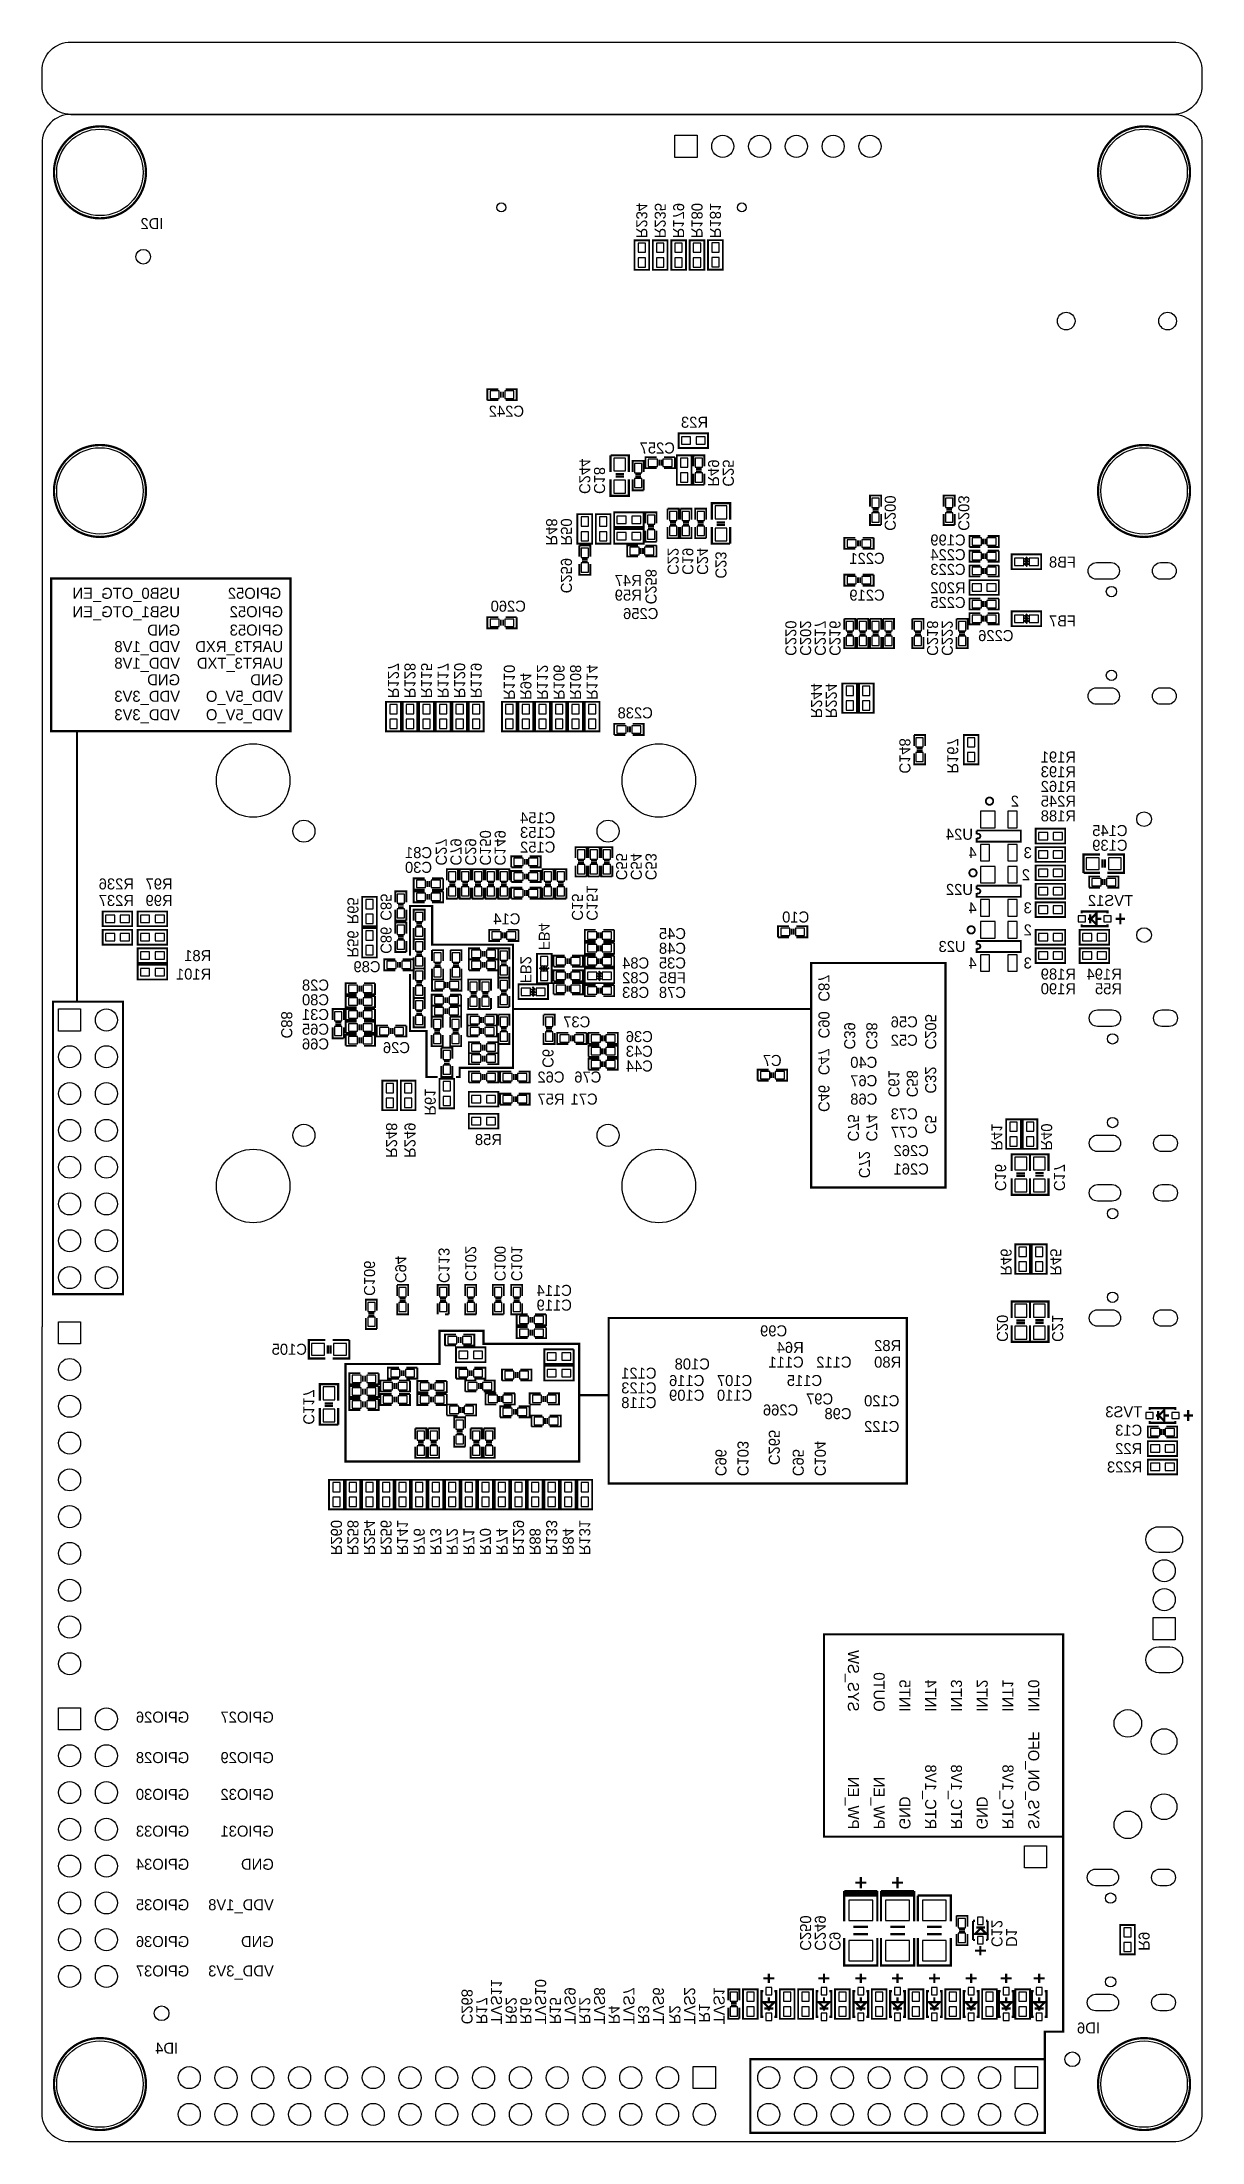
# Model space of a CAD drawing. Extents: x 0 to 80, y 0 to 145.
import ezdxf

# ---------------------------------------------------------------- set-up
doc = ezdxf.new("R2010")
doc.units = 0
for name, color, linetype in [('BG_OUTLINE', 7, 'CONTINUOUS'), ('BG_SILKSCREEN_BOTTOM', 23, 'CONTINUOUS'), ('PG_SILKSCREEN_BOTTOM', 23, 'CONTINUOUS'), ('PIN_BOTTOM', 132, 'CONTINUOUS'), ('RD_SILKSCREEN_BOTTOM', 23, 'CONTINUOUS')]:
    doc.layers.add(name, color=color, linetype=linetype)

msp = doc.modelspace()

# ---------------------------------------------------------------- texts
at = {"layer": 'BG_SILKSCREEN_BOTTOM', "text_generation_flag": 2}
for s, p in [('USB0_OTG_EN', (9.525, 106.553)), ('GPIO52', (16.51, 106.553)), ('USB1_OTG_EN', (9.525, 105.283)), ('GPIO52', (16.637, 105.283)), ('GND', (9.525, 104.013)), ('GPIO53', (16.637, 104.013)), ('VDD_1V8', (9.525, 102.87)), ('UART3_RXD', (16.637, 102.87)), ('VDD_1V8', (9.525, 101.727)), ('UART3_TXD', (16.637, 101.727)), ('VDD_3V3', (9.525, 99.441)), ('GND', (9.525, 100.584)), ('VDD_5V_O', (16.637, 99.441)), ('GND', (16.637, 100.584)), ('VDD_3V3', (9.525, 98.171)), ('VDD_5V_O', (16.637, 98.171)), ('GPIO26', (10.16, 28.956)), ('GPIO27', (16.002, 28.956)), ('GPIO28', (10.16, 26.162)), ('GPIO29', (16.002, 26.162)), ('GPIO30', (10.16, 23.622)), ('GPIO32', (16.002, 23.622)), ('GPIO33', (10.16, 21.082)), ('GPIO31', (16.002, 21.082)), ('GPIO34', (10.16, 18.796)), ('GND', (16.002, 18.796)), ('GPIO35', (10.16, 16.002)), ('VDD_1V8', (16.002, 16.002)), ('GPIO36', (10.16, 13.462)), ('GND', (16.002, 13.462)), ('GPIO37', (10.16, 11.43)), ('VDD_3V3', (16.002, 11.43))]:
    msp.add_text(s, height=0.762, dxfattribs=at).set_placement(p)
for s, p in [('SYS_SW', (55.626, 29.718)), ('OUT0', (57.404, 29.718)), ('INT5', (59.182, 29.718)), ('INT4', (60.96, 29.718)), ('INT3', (62.738, 29.718)), ('INT2', (64.516, 29.718)), ('INT1', (66.294, 29.718)), ('INT0', (68.072, 29.718)), ('SYS_ON_OFF', (68.072, 21.59)), ('PW_EN', (55.626, 21.59)), ('PW_EN', (57.404, 21.59)), ('RTC_1V8', (60.96, 21.59)), ('RTC_1V8', (62.738, 21.59)), ('RTC_1V8', (66.294, 21.59)), ('GND', (59.182, 21.59)), ('GND', (64.516, 21.59))]:
    msp.add_text(s, height=0.762, rotation=270, dxfattribs=at).set_placement(p)
at = {"layer": 'PG_SILKSCREEN_BOTTOM', "text_generation_flag": 2}
for s, p in [('2', (67.437, 92.202)), ('4', (64.516, 88.646)), ('3', (68.326, 88.646)), ('2', (68.199, 87.122)), ('4', (64.516, 84.836)), ('3', (68.326, 84.836)), ('2', (68.326, 83.312)), ('4', (64.516, 81.026)), ('3', (68.326, 81.026))]:
    msp.add_text(s, height=0.762, dxfattribs=at).set_placement(p)
at = {"layer": 'RD_SILKSCREEN_BOTTOM', "text_generation_flag": 2}
for s, p in [('R234', (41.021, 131.445)), ('R235', (42.291, 131.445)), ('R179', (43.561, 131.445)), ('R180', (44.831, 131.445)), ('R181', (46.101, 131.4577)), ('C244', (37.084, 113.792)), ('R49', (45.974, 114.3)), ('C25', (46.99, 114.3)), ('C18', (38.1, 113.792)), ('C200', (58.166, 111.252)), ('C203', (63.246, 111.252)), ('R48', (34.798, 110.236)), ('R50', (35.814, 110.236)), ('C259', (35.814, 106.934)), ('C22', (43.18, 108.204)), ('C19', (44.196, 108.204)), ('C24', (45.212, 108.204)), ('C23', (46.482, 107.95)), ('C258', (41.656, 106.172)), ('C220', (51.308, 102.616)), ('C202', (52.324, 102.616)), ('C217', (53.34, 102.616)), ('C216', (54.356, 102.616)), ('C218', (61.087, 102.616)), ('C222', (62.103, 102.616)), ('R127', (23.876, 99.695)), ('R128', (25.019, 99.695)), ('R115', (26.162, 99.695)), ('R117', (27.305, 99.695)), ('R120', (28.448, 99.695)), ('R119', (29.591, 99.695)), ('R110', (31.877, 99.568)), ('R112', (34.163, 99.568)), ('R106', (35.306, 99.568)), ('R108', (36.449, 99.568)), ('R114', (37.592, 99.568)), ('R94', (33.02, 99.568)), ('R244', (53.086, 98.298)), ('R224', (54.102, 98.298)), ('C148', (59.182, 94.488)), ('R167', (62.484, 94.488)), ('C27', (27.178, 88.138)), ('C79', (28.194, 88.138)), ('C29', (29.21, 88.138)), ('C150', (30.226, 88.138)), ('C149', (31.242, 88.138)), ('C55', (39.624, 87.122)), ('C54', (40.64, 87.122)), ('C53', (41.656, 87.122)), ('R65', (21.082, 84.074)), ('C85', (23.368, 84.328)), ('C15', (36.576, 84.328)), ('C151', (37.592, 84.328)), ('FB4', (34.29, 82.296)), ('R56', (21.082, 81.788)), ('C86', (23.368, 82.042)), ('FB2', (33.02, 80.01)), ('C87', (53.594, 78.74)), ('C88', (16.51, 76.2)), ('C90', (53.594, 76.2)), ('C39', (55.372, 75.438)), ('C38', (56.896, 75.438)), ('C205', (60.96, 75.438)), ('C6', (34.544, 74.168)), ('C47', (53.594, 73.66)), ('C61', (58.42, 72.136)), ('C58', (59.69, 72.136)), ('C32', (60.96, 72.39)), ('R61', (26.416, 70.866)), ('C46', (53.594, 71.12)), ('R248', (23.749, 67.945)), ('R249', (25.019, 67.945)), ('C75', (55.626, 69.088)), ('C74', (56.896, 69.088)), ('C5', (60.96, 69.596)), ('R41', (65.532, 68.453)), ('R40', (68.961, 68.453)), ('C72', (56.388, 66.548)), ('C16', (65.786, 65.659)), ('C17', (69.85, 65.659)), ('C94', (24.384, 59.309)), ('C113', (27.3685, 59.309)), ('C102', (29.21, 59.436)), ('C100', (31.242, 59.436)), ('C101', (32.385, 59.436)), ('R46', (66.167, 59.817)), ('R45', (69.596, 59.817)), ('C106', (22.225, 58.42)), ('C20', (65.913, 55.245)), ('C21', (69.723, 55.245)), ('C117', (18.034, 49.53)), ('C103', (48.006, 45.974)), ('C265', (50.165, 46.736)), ('C104', (53.34, 45.974)), ('C96', (46.482, 45.974)), ('C95', (51.816, 45.974)), ('R260', (19.939, 40.513)), ('R258', (21.082, 40.513)), ('R254', (22.225, 40.513)), ('R256', (23.368, 40.513)), ('R141', (24.511, 40.513)), ('R76', (25.654, 40.513)), ('R73', (26.797, 40.513)), ('R72', (27.94, 40.513)), ('R71', (29.083, 40.513)), ('R70', (30.226, 40.513)), ('R74', (31.369, 40.513)), ('R129', (32.512, 40.513)), ('R88', (33.655, 40.513)), ('R133', (34.798, 40.513)), ('R84', (35.941, 40.513)), ('R131', (37.084, 40.513)), ('C250', (52.324, 13.208)), ('C249', (53.34, 13.208)), ('C12', (65.532, 13.462)), ('D1', (66.548, 13.462)), ('C9', (54.356, 13.208)), ('R9', (75.692, 13.208)), ('C268', (28.956, 8.128)), ('TVS11', (30.988, 8.128)), ('TVS10', (34.036, 8.128)), ('TVS9', (36.068, 8.128)), ('TVS8', (38.1, 8.128)), ('TVS7', (40.132, 8.128)), ('TVS6', (42.164, 8.128)), ('TVS2', (44.323, 8.128)), ('TVS1', (46.355, 8.128)), ('R17', (29.972, 8.128)), ('R62', (32.004, 8.128)), ('R16', (33.02, 8.128)), ('R15', (35.052, 8.128)), ('R12', (37.084, 8.128)), ('R4', (39.116, 8.128)), ('R3', (41.148, 8.128)), ('R2', (43.307, 8.128)), ('R1', (45.339, 8.255))]:
    msp.add_text(s, height=0.762, rotation=270, dxfattribs=at).set_placement(p)
for s, p in [('ID2', (8.382, 132.08)), ('C242', (33.274, 119.126)), ('R23', (45.974, 118.364)), ('C257', (43.688, 116.586)), ('C199', (63.754, 110.236)), ('C221', (58.166, 108.966)), ('C224', (63.754, 109.22)), ('C223', (63.754, 108.204)), ('FB8', (71.374, 108.712)), ('R47', (41.402, 107.442)), ('R202', (63.754, 106.934)), ('C260', (33.401, 105.664)), ('R59', (41.402, 106.426)), ('C256', (42.545, 105.156)), ('C219', (58.166, 106.426)), ('C225', (63.754, 105.918)), ('C226', (67.056, 103.632)), ('FB7', (71.374, 104.648)), ('C238', (42.164, 98.298)), ('R191', (71.374, 95.25)), ('R193', (71.374, 94.234)), ('R245', (71.374, 92.202)), ('R162', (71.374, 93.218)), ('C154', (35.433, 91.059)), ('R188', (71.374, 91.186)), ('C153', (35.433, 90.043)), ('U24', (64.262, 89.916)), ('C145', (74.93, 90.17)), ('C139', (74.93, 89.154)), ('C81', (26.924, 88.646)), ('C152', (35.433, 89.027)), ('R236', (6.35, 86.487)), ('R97', (9.017, 86.487)), ('C30', (26.924, 87.63)), ('R237', (6.35, 85.344)), ('R99', (9.017, 85.344)), ('U22', (64.262, 86.106)), ('TVS12', (75.311, 85.344)), ('C14', (33.02, 84.074)), ('C10', (52.959, 84.201)), ('C45', (44.45, 83.058)), ('C48', (44.45, 82.042)), ('U23', (63.754, 82.169)), ('R81', (11.684, 81.534)), ('C89', (23.368, 80.772)), ('C84', (41.91, 81.026)), ('C35', (44.45, 81.026)), ('R101', (11.684, 80.264)), ('C28', (19.812, 79.502)), ('C83', (41.91, 78.994)), ('C82', (41.91, 80.01)), ('FB5', (44.45, 80.01)), ('C78', (44.45, 78.994)), ('R190', (71.374, 79.248)), ('R189', (71.374, 80.264)), ('R194', (74.536554, 80.264)), ('R55', (74.549, 79.248)), ('C80', (19.812, 78.486)), ('C65', (19.812, 76.454)), ('C31', (19.812, 77.47)), ('C37', (37.846, 76.962)), ('C56', (60.452, 76.962)), ('C66', (19.812, 75.438)), ('C26', (25.4, 75.184)), ('C36', (42.164, 75.946)), ('C43', (42.164, 74.93)), ('C52', (60.452, 75.692)), ('C44', (42.164, 73.914)), ('C7', (51.054, 74.295)), ('C40', (57.658, 74.168)), ('C62', (36.068, 73.152)), ('C76', (38.608, 73.152)), ('C67', (57.658, 72.898)), ('R57', (36.068, 71.628)), ('C71', (38.354, 71.628)), ('C68', (57.658, 71.628)), ('C73', (60.452, 70.612)), ('R58', (31.75, 68.834)), ('C77', (60.452, 69.342)), ('C262', (61.214, 68.072)), ('C261', (61.214, 66.802)), ('C114', (36.576, 58.42)), ('C119', (36.576, 57.404)), ('C105', (18.288, 54.356)), ('C99', (51.435, 55.626)), ('R64', (52.578, 54.483)), ('R82', (59.309, 54.61)), ('C108', (46.101, 53.34)), ('C111', (52.578, 53.467)), ('C112', (55.88, 53.467)), ('R80', (59.309, 53.467)), ('C123', (42.418, 51.689)), ('C121', (42.418, 52.705)), ('C116', (45.72, 52.197)), ('C107', (49.022, 52.197)), ('C115', (53.848, 52.197)), ('C118', (42.418, 50.673)), ('C109', (45.72, 51.181)), ('C110', (49.022, 51.181)), ('C266', (52.197, 50.165)), ('C97', (54.61, 50.927)), ('C120', (59.182, 50.8)), ('TVS3', (75.946, 50.038)), ('C98', (55.88, 49.911)), ('C122', (59.182, 49.022)), ('C13', (75.946, 48.768)), ('R22', (75.946, 47.498)), ('R223', (75.946, 46.228)), ('ID6', (73.025, 7.493)), ('ID4', (9.398, 6.096))]:
    msp.add_text(s, height=0.762, dxfattribs=at).set_placement(p)

# ---------------------------------------------------------------- linework, layer by layer
at = {"layer": 'BG_OUTLINE'}
for points in [[(78.068424, 139.999974), (1.999996, 139.999974, -0.414214), (0, 141.99997), (0, 142.999968, -0.414214), (1.999996, 144.999964), (78.068424, 144.999964, -0.414214), (80.06842, 142.999968), (80.06842, 141.99997, -0.414214), (78.068424, 139.999974)], [(1.999996, 139.999974, 0.414214), (0, 137.999978), (0, 56.291734)], [(1.999996, 139.999974), (78.068424, 139.999974, -0.414214), (80.06842, 137.999978), (80.06842, 1.999996, -0.414214), (78.068424, 0), (1.999996, 0, -0.414214), (0, 1.999996), (0, 56.291734)]]:
    msp.add_lwpolyline(points, format="xyb", dxfattribs=at)
at = {"layer": 'BG_SILKSCREEN_BOTTOM', "const_width": 0.1524}
for points in [[(2.413, 78.74), (2.413, 97.409), (17.145, 97.409), (17.145, 107.95), (0.635, 107.95), (0.635, 97.409), (2.54, 97.409)], [(28.575, 73.533), (28.829, 73.533), (28.829, 74.168), (32.512, 74.168), (32.512, 82.677), (26.924, 82.677), (26.924, 85.344), (25.4, 85.344), (25.4, 81.915)], [(53.086, 76.327), (53.086, 65.913), (62.357, 65.913), (62.357, 81.407), (53.086, 81.407), (53.086, 76.327)], [(27.305, 73.533), (26.543, 73.533), (26.543, 76.708), (25.4, 76.708), (25.4, 80.645)], [(1.397, 58.547), (5.588, 58.547), (5.588, 78.74), (0.762, 78.74), (0.762, 58.547), (1.397, 58.547)], [(32.512, 78.232), (53.086, 78.232)], [(37.084, 51.562), (39.116, 51.562), (39.116, 45.466), (59.69, 45.466), (59.69, 56.896), (39.116, 56.896), (39.116, 51.181)], [(32.766, 46.99), (20.955, 46.99), (20.955, 53.721), (27.432, 53.721), (27.432, 56.007), (30.48, 56.007), (30.48, 55.118), (37.084, 55.118), (37.084, 46.99), (32.512, 46.99)], [(70.485, 17.272), (70.485, 21.082), (53.975, 21.082), (53.975, 35.052), (70.485, 35.052), (70.485, 20.447)], [(69.215, 5.715), (69.215, 7.62), (70.485, 7.62), (70.485, 17.526)], [(50.165, 0.635), (48.895, 0.635), (48.895, 5.715), (69.215, 5.715), (69.215, 5.461)], [(49.53, 0.635), (69.215, 0.635), (69.215, 5.715)]]:
    msp.add_lwpolyline(points, dxfattribs=at)
at = {"layer": 'PG_SILKSCREEN_BOTTOM'}
for points, const_width in [([(7.174992, 135.999982, 1), (0.824992, 135.999982, 1), (7.174992, 135.999982)], 0.1524), ([(79.243428, 135.999982, 1), (72.893428, 135.999982, 1), (79.243428, 135.999982)], 0.1524), ([(7.174992, 114.000026, 1), (0.824992, 114.000026, 1), (7.174992, 114.000026)], 0.1524), ([(79.243428, 114.000026, 1), (72.893428, 114.000026, 1), (79.243428, 114.000026)], 0.1524), ([(65.659, 92.583, 1), (65.151, 92.583, 1), (65.659, 92.583)], 0.127), ([(64.516, 90.043, 2), (64.516, 90.297)], 0.127), ([(64.516, 87.63, 1), (64.008, 87.63, 1), (64.516, 87.63)], 0.127), ([(64.516, 86.233, 2), (64.516, 86.487)], 0.127), ([(64.389, 83.693, 1), (63.881, 83.693, 1), (64.389, 83.693)], 0.127), ([(64.516, 82.423, 2), (64.516, 82.677)], 0.127), ([(7.174992, 3.999992, 1), (0.824992, 3.999992, 1), (7.174992, 3.999992)], 0.1524), ([(79.243428, 3.999992, 1), (72.893428, 3.999992, 1), (79.243428, 3.999992)], 0.1524)]:
    msp.add_lwpolyline(points, format="xyb", dxfattribs=dict(at, const_width=const_width))
for points, const_width in [([(41.91, 129.2733), (41.91, 131.3053), (40.894, 131.3053), (40.894, 129.2733), (41.91, 129.2733)], 0.127), ([(43.18, 129.2733), (43.18, 131.3053), (42.164, 131.3053), (42.164, 129.2733), (43.18, 129.2733)], 0.127), ([(43.434, 131.3053), (43.434, 129.2733), (44.45, 129.2733), (44.45, 131.3053), (43.434, 131.3053)], 0.127), ([(44.704, 131.3053), (44.704, 129.2733), (45.72, 129.2733), (45.72, 131.3053), (44.704, 131.3053)], 0.127), ([(45.974, 131.318), (45.974, 129.286), (46.99, 129.286), (46.99, 131.318), (45.974, 131.318)], 0.127), ([(31.496, 121.031), (30.734, 121.031), (30.734, 120.269)], 0.127), ([(31.6738, 120.4468), (31.6738, 120.8532)], 0.127), ([(31.8262, 120.4468), (31.8262, 120.8532)], 0.127), ([(32.004, 120.269), (32.766, 120.269), (32.766, 121.031), (32.004, 121.031)], 0.127), ([(30.734, 120.269), (31.496, 120.269)], 0.127), ([(45.974, 117.983), (43.942, 117.983), (43.942, 116.967), (45.974, 116.967), (45.974, 117.983)], 0.127), ([(39.243, 116.459), (39.243, 115.316)], 0.1524), ([(40.513, 115.316), (40.513, 116.459), (39.243, 116.459)], 0.1524), ([(41.529, 115.316), (41.529, 116.078), (40.767, 116.078), (40.767, 115.316)], 0.127), ([(42.418, 116.332), (41.656, 116.332), (41.656, 115.57), (42.418, 115.57)], 0.127), ([(42.5958, 116.1542), (42.5958, 115.7478)], 0.127), ([(42.7482, 116.1542), (42.7482, 115.7478)], 0.127), ([(43.688, 116.332), (42.926, 116.332)], 0.127), ([(42.926, 115.57), (43.688, 115.57), (43.688, 116.332)], 0.127), ([(44.831, 114.427), (44.831, 116.459), (43.815, 116.459), (43.815, 114.427), (44.831, 114.427)], 0.127), ([(45.72, 115.697), (45.72, 116.459), (44.958, 116.459), (44.958, 115.697)], 0.127), ([(39.243, 114.808), (39.243, 113.665), (40.513, 113.665), (40.513, 114.808)], 0.1524), ([(39.5986, 115.1636), (40.1828, 115.1636)], 0.1524), ([(39.5986, 114.9858), (40.1828, 114.9858)], 0.1524), ([(40.767, 114.808), (40.767, 114.046), (41.529, 114.046)], 0.127), ([(41.3512, 115.1382), (40.9448, 115.1382)], 0.127), ([(41.3512, 114.9858), (40.9448, 114.9858)], 0.127), ([(41.529, 114.046), (41.529, 114.808)], 0.127), ([(44.958, 115.189), (44.958, 114.427), (45.72, 114.427)], 0.127), ([(45.5422, 115.5192), (45.1358, 115.5192)], 0.127), ([(45.5422, 115.3668), (45.1358, 115.3668)], 0.127), ([(45.72, 114.427), (45.72, 115.189)], 0.127), ([(47.498, 112.014), (47.498, 113.157), (46.228, 113.157), (46.228, 112.014)], 0.1524), ([(57.91962, 112.923066), (57.91962, 113.685066), (57.15762, 113.685066), (57.15762, 112.923066)], 0.127), ([(62.99962, 112.923066), (62.99962, 113.685066), (62.23762, 113.685066), (62.23762, 112.923066)], 0.127), ([(36.957, 112.395), (36.957, 110.363), (37.973, 110.363), (37.973, 112.395), (36.957, 112.395)], 0.127), ([(39.243, 110.363), (39.243, 112.395), (38.227, 112.395), (38.227, 110.363), (39.243, 110.363)], 0.127), ([(39.497, 111.506), (41.529, 111.506), (41.529, 112.522), (39.497, 112.522), (39.497, 111.506)], 0.127), ([(42.418, 111.76), (42.418, 112.522), (41.656, 112.522), (41.656, 111.76)], 0.127), ([(43.18, 112.776), (43.18, 112.014)], 0.127), ([(43.942, 112.014), (43.942, 112.776), (43.18, 112.776)], 0.127), ([(43.3578, 111.8362), (43.7642, 111.8362)], 0.127), ([(43.3578, 111.6838), (43.7642, 111.6838)], 0.127), ([(44.069, 112.776), (44.069, 112.014)], 0.127), ([(44.831, 112.014), (44.831, 112.776), (44.069, 112.776)], 0.127), ([(44.2468, 111.8362), (44.6532, 111.8362)], 0.127), ([(44.2468, 111.6838), (44.6532, 111.6838)], 0.127), ([(45.847, 112.014), (45.847, 112.776), (45.085, 112.776), (45.085, 112.014)], 0.127), ([(45.6692, 111.8362), (45.2628, 111.8362)], 0.127), ([(45.6692, 111.6838), (45.2628, 111.6838)], 0.127), ([(47.1424, 111.8362), (46.5582, 111.8362)], 0.1524), ([(47.1424, 111.6584), (46.5582, 111.6584)], 0.1524), ([(57.15762, 112.415066), (57.15762, 111.653066), (57.91962, 111.653066)], 0.127), ([(57.74182, 112.745266), (57.33542, 112.745266)], 0.127), ([(57.74182, 112.592866), (57.33542, 112.592866)], 0.127), ([(57.91962, 111.653066), (57.91962, 112.415066)], 0.127), ([(62.23762, 112.415066), (62.23762, 111.653066), (62.99962, 111.653066)], 0.127), ([(62.82182, 112.745266), (62.41542, 112.745266)], 0.127), ([(62.82182, 112.592866), (62.41542, 112.592866)], 0.127), ([(62.99962, 111.653066), (62.99962, 112.415066)], 0.127), ([(37.084, 110.236), (37.084, 109.474)], 0.127), ([(37.846, 109.474), (37.846, 110.236), (37.084, 110.236)], 0.127), ([(39.497, 110.363), (41.529, 110.363), (41.529, 111.379), (39.497, 111.379), (39.497, 110.363)], 0.127), ([(41.148, 110.236), (40.386, 110.236), (40.386, 109.474), (41.148, 109.474)], 0.127), ([(41.656, 111.252), (41.656, 110.49), (42.418, 110.49)], 0.127), ([(42.418, 110.236), (41.656, 110.236)], 0.127), ([(41.656, 109.474), (42.418, 109.474), (42.418, 110.236)], 0.127), ([(42.2402, 111.5822), (41.8338, 111.5822)], 0.127), ([(42.2402, 111.4298), (41.8338, 111.4298)], 0.127), ([(42.418, 110.49), (42.418, 111.252)], 0.127), ([(43.18, 111.506), (43.18, 110.744), (43.942, 110.744), (43.942, 111.506)], 0.127), ([(44.069, 111.506), (44.069, 110.744), (44.831, 110.744), (44.831, 111.506)], 0.127), ([(45.085, 111.506), (45.085, 110.744), (45.847, 110.744)], 0.127), ([(45.847, 110.744), (45.847, 111.506)], 0.127), ([(46.228, 111.506), (46.228, 110.363), (47.498, 110.363)], 0.1524), ([(47.498, 110.363), (47.498, 111.506)], 0.1524), ([(56.14162, 110.764066), (55.37962, 110.764066), (55.37962, 110.002066), (56.14162, 110.002066)], 0.127), ([(56.31942, 110.586266), (56.31942, 110.179866)], 0.127), ([(56.47182, 110.586266), (56.47182, 110.179866)], 0.127), ([(57.41162, 110.764066), (56.64962, 110.764066)], 0.127), ([(56.64962, 110.002066), (57.41162, 110.002066), (57.41162, 110.764066)], 0.127), ([(64.77762, 110.891066), (64.01562, 110.891066), (64.01562, 110.129066)], 0.127), ([(64.95542, 110.306866), (64.95542, 110.713266)], 0.127), ([(65.10782, 110.306866), (65.10782, 110.713266)], 0.127), ([(65.28562, 110.129066), (66.04762, 110.129066), (66.04762, 110.891066), (65.28562, 110.891066)], 0.127), ([(37.084, 108.966), (37.084, 108.204), (37.846, 108.204), (37.846, 108.966)], 0.127), ([(37.2618, 109.2962), (37.6682, 109.2962)], 0.127), ([(37.2618, 109.1438), (37.6682, 109.1438)], 0.127), ([(41.3258, 110.0582), (41.3258, 109.6518)], 0.127), ([(41.4782, 110.0582), (41.4782, 109.6518)], 0.127), ([(64.01562, 110.129066), (64.77762, 110.129066)], 0.127), ([(64.77762, 109.875066), (64.01562, 109.875066), (64.01562, 109.113066), (64.77762, 109.113066)], 0.127), ([(64.77762, 108.859066), (64.01562, 108.859066), (64.01562, 108.097066), (64.77762, 108.097066)], 0.127), ([(64.95542, 109.697266), (64.95542, 109.290866)], 0.127), ([(65.10782, 109.697266), (65.10782, 109.290866)], 0.127), ([(66.04762, 109.875066), (65.28562, 109.875066)], 0.127), ([(65.28562, 109.113066), (66.04762, 109.113066), (66.04762, 109.875066)], 0.127), ([(66.04762, 108.859066), (65.28562, 108.859066)], 0.127), ([(65.28562, 108.097066), (66.04762, 108.097066), (66.04762, 108.859066)], 0.127), ([(68.96862, 109.621066), (66.93662, 109.621066), (66.93662, 108.605066), (68.96862, 108.605066), (68.96862, 109.621066)], 0.127), ([(67.91452, 109.443266), (68.04152, 109.316266), (67.86372, 109.316266), (68.04152, 109.138466), (67.86372, 109.138466), (68.04152, 108.960666), (67.86372, 108.960666), (67.86372, 108.935266), (68.01612, 108.782866)], 0.127), ([(56.14162, 108.224066), (55.37962, 108.224066), (55.37962, 107.462066), (56.14162, 107.462066)], 0.127), ([(56.31942, 108.046266), (56.31942, 107.639866)], 0.127), ([(56.47182, 108.046266), (56.47182, 107.639866)], 0.127), ([(57.41162, 108.224066), (56.64962, 108.224066)], 0.127), ([(56.64962, 107.462066), (57.41162, 107.462066), (57.41162, 108.224066)], 0.127), ([(64.01562, 106.827066), (66.04762, 106.827066), (66.04762, 107.843066), (64.01562, 107.843066), (64.01562, 106.827066)], 0.127), ([(64.95542, 108.681266), (64.95542, 108.274866)], 0.127), ([(65.10782, 108.681266), (65.10782, 108.274866)], 0.127), ([(64.77762, 106.573066), (64.01562, 106.573066), (64.01562, 105.811066), (64.77762, 105.811066)], 0.127), ([(64.95542, 106.395266), (64.95542, 105.988866)], 0.127), ([(65.10782, 106.395266), (65.10782, 105.988866)], 0.127), ([(66.04762, 106.573066), (65.28562, 106.573066)], 0.127), ([(65.28562, 105.811066), (66.04762, 105.811066), (66.04762, 106.573066)], 0.127), ([(31.496, 105.283), (30.734, 105.283), (30.734, 104.521), (31.496, 104.521)], 0.127), ([(31.6738, 105.1052), (31.6738, 104.6988)], 0.127), ([(31.8262, 105.1052), (31.8262, 104.6988)], 0.127), ([(32.766, 105.283), (32.004, 105.283)], 0.127), ([(32.004, 104.521), (32.766, 104.521), (32.766, 105.283)], 0.127), ([(55.37962, 105.176066), (55.37962, 104.414066)], 0.127), ([(56.14162, 104.414066), (56.14162, 105.176066), (55.37962, 105.176066)], 0.127), ([(56.26862, 105.176066), (56.26862, 104.414066)], 0.127), ([(57.03062, 104.414066), (57.03062, 105.176066), (56.26862, 105.176066)], 0.127), ([(57.15762, 105.176066), (57.15762, 104.414066)], 0.127), ([(57.91962, 104.414066), (57.91962, 105.176066), (57.15762, 105.176066)], 0.127), ([(58.04662, 105.176066), (58.04662, 104.414066)], 0.127), ([(58.80862, 104.414066), (58.80862, 105.176066), (58.04662, 105.176066)], 0.127), ([(60.07862, 105.176066), (60.07862, 104.414066)], 0.127), ([(60.84062, 104.414066), (60.84062, 105.176066), (60.07862, 105.176066)], 0.127), ([(63.12662, 105.176066), (63.12662, 104.414066)], 0.127), ([(63.88862, 104.414066), (63.88862, 105.176066), (63.12662, 105.176066)], 0.127), ([(64.77762, 105.557066), (64.01562, 105.557066), (64.01562, 104.795066), (64.77762, 104.795066)], 0.127), ([(64.95542, 105.379266), (64.95542, 104.972866)], 0.127), ([(65.10782, 105.379266), (65.10782, 104.972866)], 0.127), ([(66.04762, 105.557066), (65.28562, 105.557066)], 0.127), ([(65.28562, 104.795066), (66.04762, 104.795066), (66.04762, 105.557066)], 0.127), ([(68.96862, 105.684066), (66.93662, 105.684066), (66.93662, 104.668066), (68.96862, 104.668066), (68.96862, 105.684066)], 0.127), ([(67.91452, 105.506266), (68.04152, 105.379266), (67.86372, 105.379266), (68.04152, 105.201466), (67.86372, 105.201466), (68.04152, 105.023666), (67.86372, 105.023666), (67.86372, 104.998266), (68.01612, 104.845866)], 0.127), ([(55.37962, 103.906066), (55.37962, 103.144066), (56.14162, 103.144066), (56.14162, 103.906066)], 0.127), ([(55.55742, 104.236266), (55.96382, 104.236266)], 0.127), ([(55.55742, 104.083866), (55.96382, 104.083866)], 0.127), ([(56.26862, 103.906066), (56.26862, 103.144066), (57.03062, 103.144066), (57.03062, 103.906066)], 0.127), ([(56.44642, 104.236266), (56.85282, 104.236266)], 0.127), ([(56.44642, 104.083866), (56.85282, 104.083866)], 0.127), ([(57.15762, 103.906066), (57.15762, 103.144066), (57.91962, 103.144066), (57.91962, 103.906066)], 0.127), ([(57.33542, 104.236266), (57.74182, 104.236266)], 0.127), ([(57.33542, 104.083866), (57.74182, 104.083866)], 0.127), ([(58.04662, 103.906066), (58.04662, 103.144066), (58.80862, 103.144066), (58.80862, 103.906066)], 0.127), ([(58.22442, 104.236266), (58.63082, 104.236266)], 0.127), ([(58.22442, 104.083866), (58.63082, 104.083866)], 0.127), ([(60.07862, 103.906066), (60.07862, 103.144066), (60.84062, 103.144066), (60.84062, 103.906066)], 0.127), ([(60.25642, 104.236266), (60.66282, 104.236266)], 0.127), ([(60.25642, 104.083866), (60.66282, 104.083866)], 0.127), ([(63.12662, 103.906066), (63.12662, 103.144066), (63.88862, 103.144066), (63.88862, 103.906066)], 0.127), ([(63.30442, 104.236266), (63.71082, 104.236266)], 0.127), ([(63.30442, 104.083866), (63.71082, 104.083866)], 0.127), ([(55.245, 100.711), (55.245, 98.679), (56.261, 98.679), (56.261, 100.711), (55.245, 100.711)], 0.127), ([(56.388, 100.711), (56.388, 98.679), (57.404, 98.679), (57.404, 100.711), (56.388, 100.711)], 0.127), ([(23.749, 99.441), (23.749, 97.409), (24.765, 97.409), (24.765, 99.441), (23.749, 99.441)], 0.127), ([(24.892, 99.441), (24.892, 97.409), (25.908, 97.409), (25.908, 99.441), (24.892, 99.441)], 0.127), ([(26.035, 99.441), (26.035, 97.409), (27.051, 97.409), (27.051, 99.441), (26.035, 99.441)], 0.127), ([(27.178, 99.441), (27.178, 97.409), (28.194, 97.409), (28.194, 99.441), (27.178, 99.441)], 0.127), ([(28.321, 99.441), (28.321, 97.409), (29.337, 97.409), (29.337, 99.441), (28.321, 99.441)], 0.127), ([(29.464, 99.441), (29.464, 97.409), (30.48, 97.409), (30.48, 99.441), (29.464, 99.441)], 0.127), ([(32.766, 97.409), (32.766, 99.441), (31.75, 99.441), (31.75, 97.409), (32.766, 97.409)], 0.127), ([(33.909, 97.409), (33.909, 99.441), (32.893, 99.441), (32.893, 97.409), (33.909, 97.409)], 0.127), ([(35.052, 97.409), (35.052, 99.441), (34.036, 99.441), (34.036, 97.409), (35.052, 97.409)], 0.127), ([(36.195, 97.409), (36.195, 99.441), (35.179, 99.441), (35.179, 97.409), (36.195, 97.409)], 0.127), ([(37.338, 97.409), (37.338, 99.441), (36.322, 99.441), (36.322, 97.409), (37.338, 97.409)], 0.127), ([(38.481, 97.409), (38.481, 99.441), (37.465, 99.441), (37.465, 97.409), (38.481, 97.409)], 0.127), ([(40.259, 97.917), (39.497, 97.917), (39.497, 97.155)], 0.127), ([(39.497, 97.155), (40.259, 97.155)], 0.127), ([(40.4368, 97.3328), (40.4368, 97.7392)], 0.127), ([(40.5892, 97.3328), (40.5892, 97.7392)], 0.127), ([(40.767, 97.155), (41.529, 97.155), (41.529, 97.917), (40.767, 97.917)], 0.127), ([(60.198, 97.155), (60.198, 96.393)], 0.127), ([(60.96, 96.393), (60.96, 97.155), (60.198, 97.155)], 0.127), ([(63.627, 97.155), (63.627, 95.123), (64.643, 95.123), (64.643, 97.155), (63.627, 97.155)], 0.127), ([(60.198, 95.885), (60.198, 95.123), (60.96, 95.123), (60.96, 95.885)], 0.127), ([(60.3758, 96.2152), (60.7822, 96.2152)], 0.127), ([(60.3758, 96.0628), (60.7822, 96.0628)], 0.127), ([(64.516, 90.551), (67.564, 90.551), (67.564, 89.789), (64.516, 89.789), (64.516, 90.043)], 0.127), ([(64.516, 90.297), (64.516, 90.551)], 0.127), ([(70.624446, 90.678), (68.592446, 90.678), (68.592446, 89.662), (70.624446, 89.662), (70.624446, 90.678)], 0.127), ([(33.147, 88.773), (32.385, 88.773), (32.385, 88.011)], 0.127), ([(33.3248, 88.1888), (33.3248, 88.5952)], 0.127), ([(33.4772, 88.1888), (33.4772, 88.5952)], 0.127), ([(33.655, 88.011), (34.417, 88.011), (34.417, 88.773), (33.655, 88.773)], 0.127), ([(37.592, 88.646), (37.592, 89.408), (36.83, 89.408), (36.83, 88.646)], 0.127), ([(37.4142, 88.4682), (37.0078, 88.4682)], 0.127), ([(38.481, 88.646), (38.481, 89.408), (37.719, 89.408), (37.719, 88.646)], 0.127), ([(38.3032, 88.4682), (37.8968, 88.4682)], 0.127), ([(39.37, 88.646), (39.37, 89.408), (38.608, 89.408), (38.608, 88.646)], 0.127), ([(39.1922, 88.4682), (38.7858, 88.4682)], 0.127), ([(70.624446, 89.408), (68.592446, 89.408), (68.592446, 88.392), (70.624446, 88.392), (70.624446, 89.408)], 0.127), ([(73.037446, 88.9), (71.894446, 88.9), (71.894446, 87.63)], 0.1524), ([(73.189846, 87.9856), (73.189846, 88.5698)], 0.1524), ([(73.367646, 87.9856), (73.367646, 88.5698)], 0.1524), ([(73.545446, 87.63), (74.688446, 87.63), (74.688446, 88.9), (73.545446, 88.9)], 0.1524), ([(26.416, 87.249), (25.654, 87.249), (25.654, 86.487), (26.416, 86.487)], 0.127), ([(26.5938, 87.0712), (26.5938, 86.6648)], 0.127), ([(26.7462, 87.0712), (26.7462, 86.6648)], 0.127), ([(27.686, 87.249), (26.924, 87.249)], 0.127), ([(26.924, 86.487), (27.686, 86.487), (27.686, 87.249)], 0.127), ([(28.702, 87.122), (28.702, 87.884), (27.94, 87.884), (27.94, 87.122)], 0.127), ([(28.5242, 86.9442), (28.1178, 86.9442)], 0.127), ([(29.591, 87.122), (29.591, 87.884), (28.829, 87.884), (28.829, 87.122)], 0.127), ([(29.4132, 86.9442), (29.0068, 86.9442)], 0.127), ([(30.48, 87.122), (30.48, 87.884), (29.718, 87.884), (29.718, 87.122)], 0.127), ([(30.3022, 86.9442), (29.8958, 86.9442)], 0.127), ([(31.369, 87.122), (31.369, 87.884), (30.607, 87.884), (30.607, 87.122)], 0.127), ([(31.1912, 86.9442), (30.7848, 86.9442)], 0.127), ([(32.258, 87.122), (32.258, 87.884), (31.496, 87.884), (31.496, 87.122)], 0.127), ([(32.0802, 86.9442), (31.6738, 86.9442)], 0.127), ([(32.385, 88.011), (33.147, 88.011)], 0.127), ([(33.147, 87.757), (32.385, 87.757), (32.385, 86.995)], 0.127), ([(32.385, 86.995), (33.147, 86.995)], 0.127), ([(33.3248, 87.1728), (33.3248, 87.5792)], 0.127), ([(33.4772, 87.1728), (33.4772, 87.5792)], 0.127), ([(33.655, 86.995), (34.417, 86.995), (34.417, 87.757), (33.655, 87.757)], 0.127), ([(35.306, 87.122), (35.306, 87.884), (34.544, 87.884), (34.544, 87.122)], 0.127), ([(35.1282, 86.9442), (34.7218, 86.9442)], 0.127), ([(36.195, 87.122), (36.195, 87.884), (35.433, 87.884), (35.433, 87.122)], 0.127), ([(36.0172, 86.9442), (35.6108, 86.9442)], 0.127), ([(36.83, 88.138), (36.83, 87.376), (37.592, 87.376)], 0.127), ([(37.4142, 88.3158), (37.0078, 88.3158)], 0.127), ([(37.592, 87.376), (37.592, 88.138)], 0.127), ([(37.719, 88.138), (37.719, 87.376), (38.481, 87.376)], 0.127), ([(38.3032, 88.3158), (37.8968, 88.3158)], 0.127), ([(38.481, 87.376), (38.481, 88.138)], 0.127), ([(38.608, 88.138), (38.608, 87.376), (39.37, 87.376)], 0.127), ([(39.1922, 88.3158), (38.7858, 88.3158)], 0.127), ([(39.37, 87.376), (39.37, 88.138)], 0.127), ([(70.624446, 88.138), (68.592446, 88.138), (68.592446, 87.122), (70.624446, 87.122), (70.624446, 88.138)], 0.127), ([(71.894446, 87.63), (73.037446, 87.63)], 0.1524), ([(73.037446, 87.376), (72.275446, 87.376), (72.275446, 86.614)], 0.127), ([(73.215246, 86.7918), (73.215246, 87.1982)], 0.127), ([(73.367646, 86.7918), (73.367646, 87.1982)], 0.127), ([(73.545446, 86.614), (74.307446, 86.614), (74.307446, 87.376), (73.545446, 87.376)], 0.127), ([(22.098, 85.979), (22.098, 83.947), (23.114, 83.947), (23.114, 85.979), (22.098, 85.979)], 0.127), ([(25.146, 85.598), (25.146, 86.36), (24.384, 86.36), (24.384, 85.598)], 0.127), ([(26.416, 86.36), (25.654, 86.36), (25.654, 85.598), (26.416, 85.598)], 0.127), ([(26.5938, 86.1822), (26.5938, 85.7758)], 0.127), ([(26.7462, 86.1822), (26.7462, 85.7758)], 0.127), ([(27.686, 86.36), (26.924, 86.36)], 0.127), ([(26.924, 85.598), (27.686, 85.598), (27.686, 86.36)], 0.127), ([(27.94, 86.614), (27.94, 85.852), (28.702, 85.852)], 0.127), ([(28.5242, 86.7918), (28.1178, 86.7918)], 0.127), ([(28.702, 85.852), (28.702, 86.614)], 0.127), ([(28.829, 86.614), (28.829, 85.852), (29.591, 85.852)], 0.127), ([(29.4132, 86.7918), (29.0068, 86.7918)], 0.127), ([(29.591, 85.852), (29.591, 86.614)], 0.127), ([(29.718, 86.614), (29.718, 85.852), (30.48, 85.852)], 0.127), ([(30.3022, 86.7918), (29.8958, 86.7918)], 0.127), ([(30.48, 85.852), (30.48, 86.614)], 0.127), ([(30.607, 86.614), (30.607, 85.852), (31.369, 85.852)], 0.127), ([(31.1912, 86.7918), (30.7848, 86.7918)], 0.127), ([(31.369, 85.852), (31.369, 86.614)], 0.127), ([(31.496, 86.614), (31.496, 85.852), (32.258, 85.852)], 0.127), ([(32.0802, 86.7918), (31.6738, 86.7918)], 0.127), ([(32.258, 85.852), (32.258, 86.614)], 0.127), ([(33.147, 86.614), (32.385, 86.614), (32.385, 85.852)], 0.127), ([(32.385, 85.852), (33.147, 85.852)], 0.127), ([(33.3248, 86.0298), (33.3248, 86.4362)], 0.127), ([(33.4772, 86.0298), (33.4772, 86.4362)], 0.127), ([(33.655, 85.852), (34.417, 85.852), (34.417, 86.614), (33.655, 86.614)], 0.127), ([(34.544, 86.614), (34.544, 85.852), (35.306, 85.852)], 0.127), ([(35.1282, 86.7918), (34.7218, 86.7918)], 0.127), ([(35.306, 85.852), (35.306, 86.614)], 0.127), ([(35.433, 86.614), (35.433, 85.852), (36.195, 85.852)], 0.127), ([(36.0172, 86.7918), (35.6108, 86.7918)], 0.127), ([(36.195, 85.852), (36.195, 86.614)], 0.127), ([(64.516, 86.741), (67.564, 86.741), (67.564, 85.979), (64.516, 85.979), (64.516, 86.233)], 0.127), ([(64.516, 86.487), (64.516, 86.741)], 0.127), ([(68.592446, 85.852), (70.624446, 85.852), (70.624446, 86.868), (68.592446, 86.868), (68.592446, 85.852)], 0.127), ([(70.624446, 85.598), (68.592446, 85.598), (68.592446, 84.582), (70.624446, 84.582), (70.624446, 85.598)], 0.127), ([(72.275446, 86.614), (73.037446, 86.614)], 0.127), ([(6.223, 84.963), (4.191, 84.963), (4.191, 83.947), (6.223, 83.947), (6.223, 84.963)], 0.127), ([(8.636, 84.963), (6.604, 84.963), (6.604, 83.947), (8.636, 83.947), (8.636, 84.963)], 0.127), ([(24.384, 85.09), (24.384, 84.328), (25.146, 84.328)], 0.127), ([(25.146, 83.439), (25.146, 84.201), (24.384, 84.201), (24.384, 83.439)], 0.127), ([(24.9682, 85.4202), (24.5618, 85.4202)], 0.127), ([(24.9682, 85.2678), (24.5618, 85.2678)], 0.127), ([(25.146, 84.328), (25.146, 85.09)], 0.127), ([(26.416, 84.328), (26.416, 85.09), (25.654, 85.09), (25.654, 84.328)], 0.127), ([(26.2382, 84.1502), (25.8318, 84.1502)], 0.127), ([(73.545446, 84.836), (73.545446, 84.963), (71.767446, 84.963), (71.767446, 84.836)], 0.1524), ([(71.767446, 84.074), (71.767446, 83.947), (73.545446, 83.947), (73.545446, 84.074)], 0.1524), ([(72.402446, 84.455), (72.199246, 84.455)], 0.1524), ([(72.351646, 84.7598), (72.351646, 84.1502)], 0.1524), ([(72.783446, 84.709), (72.783446, 84.074), (72.402446, 84.455), (72.783446, 84.836), (72.783446, 84.709)], 0.1524), ([(72.808846, 84.455), (73.113646, 84.455)], 0.1524), ([(74.751946, 84.455), (74.116946, 84.455)], 0.1524), ([(74.434446, 84.074), (74.434446, 84.836)], 0.1524), ([(6.223, 83.693), (4.191, 83.693), (4.191, 82.677), (6.223, 82.677), (6.223, 83.693)], 0.127), ([(8.636, 83.693), (6.604, 83.693), (6.604, 82.677), (8.636, 82.677), (8.636, 83.693)], 0.127), ([(23.114, 81.788), (23.114, 83.82), (22.098, 83.82), (22.098, 81.788), (23.114, 81.788)], 0.127), ([(24.384, 82.931), (24.384, 82.169), (25.146, 82.169)], 0.127), ([(24.9682, 83.2612), (24.5618, 83.2612)], 0.127), ([(24.9682, 83.1088), (24.5618, 83.1088)], 0.127), ([(25.146, 82.169), (25.146, 82.931)], 0.127), ([(25.654, 83.82), (25.654, 83.058), (26.416, 83.058)], 0.127), ([(25.654, 83.058), (25.654, 82.296)], 0.127), ([(26.416, 82.296), (26.416, 83.058), (25.654, 83.058)], 0.127), ([(26.2382, 83.9978), (25.8318, 83.9978)], 0.127), ([(26.416, 83.058), (26.416, 83.82)], 0.127), ([(31.623, 83.693), (30.861, 83.693), (30.861, 82.931), (31.623, 82.931)], 0.127), ([(31.8008, 83.5152), (31.8008, 83.1088)], 0.127), ([(31.9532, 83.5152), (31.9532, 83.1088)], 0.127), ([(32.893, 83.693), (32.131, 83.693)], 0.127), ([(32.131, 82.931), (32.893, 82.931), (32.893, 83.693)], 0.127), ([(38.227, 83.693), (37.465, 83.693), (37.465, 82.931), (38.227, 82.931)], 0.127), ([(38.227, 82.804), (37.465, 82.804), (37.465, 82.042), (38.227, 82.042)], 0.127), ([(38.4048, 83.5152), (38.4048, 83.1088)], 0.127), ([(38.4048, 82.6262), (38.4048, 82.2198)], 0.127), ([(38.5572, 83.5152), (38.5572, 83.1088)], 0.127), ([(38.5572, 82.6262), (38.5572, 82.2198)], 0.127), ([(39.497, 83.693), (38.735, 83.693)], 0.127), ([(38.735, 82.931), (39.497, 82.931), (39.497, 83.693)], 0.127), ([(39.497, 82.804), (38.735, 82.804)], 0.127), ([(38.735, 82.042), (39.497, 82.042), (39.497, 82.804)], 0.127), ([(51.562, 83.947), (50.8, 83.947), (50.8, 83.185)], 0.127), ([(50.8, 83.185), (51.562, 83.185)], 0.127), ([(51.7398, 83.3628), (51.7398, 83.7692)], 0.127), ([(51.8922, 83.3628), (51.8922, 83.7692)], 0.127), ([(52.07, 83.185), (52.832, 83.185), (52.832, 83.947), (52.07, 83.947)], 0.127), ([(64.516, 82.931), (67.564, 82.931), (67.564, 82.169), (64.516, 82.169), (64.516, 82.423)], 0.127), ([(64.516, 82.677), (64.516, 82.931)], 0.127), ([(70.624446, 83.693), (68.592446, 83.693), (68.592446, 82.677), (70.624446, 82.677), (70.624446, 83.693)], 0.127), ([(71.628, 82.677), (73.66, 82.677), (73.66, 83.693), (71.628, 83.693), (71.628, 82.677)], 0.127), ([(8.636, 82.423), (6.604, 82.423), (6.604, 81.407), (8.636, 81.407), (8.636, 82.423)], 0.127), ([(8.636, 81.28), (6.604, 81.28), (6.604, 80.264), (8.636, 80.264), (8.636, 81.28)], 0.127), ([(24.384, 81.661), (23.622, 81.661), (23.622, 80.899), (24.384, 80.899)], 0.127), ([(24.5618, 81.4832), (24.5618, 81.0768)], 0.127), ([(24.7142, 81.4832), (24.7142, 81.0768)], 0.127), ([(25.654, 81.661), (24.892, 81.661)], 0.127), ([(24.892, 80.899), (25.654, 80.899), (25.654, 81.661)], 0.127), ([(25.654, 81.788), (25.654, 81.026), (26.416, 81.026), (26.416, 81.788)], 0.127), ([(25.8318, 82.1182), (26.2382, 82.1182)], 0.127), ([(25.8318, 81.9658), (26.2382, 81.9658)], 0.127), ([(26.924, 82.296), (26.924, 81.534)], 0.127), ([(27.686, 81.534), (27.686, 82.296), (26.924, 82.296)], 0.127), ([(27.1018, 81.3562), (27.5082, 81.3562)], 0.127), ([(27.1018, 81.2038), (27.5082, 81.2038)], 0.127), ([(28.194, 82.296), (28.194, 81.534)], 0.127), ([(28.956, 81.534), (28.956, 82.296), (28.194, 82.296)], 0.127), ([(28.3718, 81.3562), (28.7782, 81.3562)], 0.127), ([(28.3718, 81.2038), (28.7782, 81.2038)], 0.127), ([(30.226, 82.423), (29.464, 82.423), (29.464, 81.661)], 0.127), ([(29.464, 81.661), (30.226, 81.661)], 0.127), ([(30.226, 81.661), (29.464, 81.661), (29.464, 80.899)], 0.127), ([(30.4038, 81.8388), (30.4038, 82.2452)], 0.127), ([(30.4038, 81.0768), (30.4038, 81.4832)], 0.127), ([(30.5562, 81.8388), (30.5562, 82.2452)], 0.127), ([(30.5562, 81.0768), (30.5562, 81.4832)], 0.127), ([(30.734, 81.661), (31.496, 81.661), (31.496, 82.423), (30.734, 82.423)], 0.127), ([(30.734, 80.899), (31.496, 80.899), (31.496, 81.661), (30.734, 81.661)], 0.127), ([(32.258, 81.661), (32.258, 82.423), (31.496, 82.423), (31.496, 81.661)], 0.127), ([(31.496, 81.153), (31.496, 80.391), (32.258, 80.391)], 0.127), ([(32.0802, 81.4832), (31.6738, 81.4832)], 0.127), ([(32.0802, 81.3308), (31.6738, 81.3308)], 0.127), ([(32.258, 80.391), (32.258, 81.153)], 0.127), ([(34.163, 82.042), (34.163, 80.01), (35.179, 80.01), (35.179, 82.042), (34.163, 82.042)], 0.127), ([(34.3408, 80.9879), (34.4678, 81.1149), (34.4678, 80.9371), (34.6456, 81.1149), (34.6456, 80.9371), (34.8234, 81.1149), (34.8234, 80.9371), (34.8488, 80.9371), (35.0012, 81.0895)], 0.127), ([(36.068, 81.915), (35.306, 81.915), (35.306, 81.153)], 0.127), ([(35.306, 81.153), (36.068, 81.153)], 0.127), ([(36.2458, 81.3308), (36.2458, 81.7372)], 0.127), ([(36.3982, 81.3308), (36.3982, 81.7372)], 0.127), ([(36.576, 81.153), (37.338, 81.153), (37.338, 81.915), (36.576, 81.915)], 0.127), ([(38.227, 81.915), (37.465, 81.915), (37.465, 81.153), (38.227, 81.153)], 0.127), ([(38.4048, 81.7372), (38.4048, 81.3308)], 0.127), ([(38.5572, 81.7372), (38.5572, 81.3308)], 0.127), ([(39.497, 81.915), (38.735, 81.915)], 0.127), ([(38.735, 81.153), (39.497, 81.153), (39.497, 81.915)], 0.127), ([(70.624446, 82.423), (68.592446, 82.423), (68.592446, 81.407), (70.624446, 81.407), (70.624446, 82.423)], 0.127), ([(71.628, 81.407), (73.66, 81.407), (73.66, 82.423), (71.628, 82.423), (71.628, 81.407)], 0.127), ([(21.717, 80.01), (20.955, 80.01), (20.955, 79.248), (21.717, 79.248)], 0.127), ([(21.8948, 79.8322), (21.8948, 79.4258)], 0.127), ([(22.0472, 79.8322), (22.0472, 79.4258)], 0.127), ([(22.987, 80.01), (22.225, 80.01)], 0.127), ([(22.225, 79.248), (22.987, 79.248), (22.987, 80.01)], 0.127), ([(26.416, 80.264), (26.416, 81.026), (25.654, 81.026), (25.654, 80.264)], 0.127), ([(25.654, 79.756), (25.654, 78.994), (26.416, 78.994)], 0.127), ([(26.2382, 80.0862), (25.8318, 80.0862)], 0.127), ([(26.2382, 79.9338), (25.8318, 79.9338)], 0.127), ([(26.416, 78.994), (26.416, 79.756)], 0.127), ([(26.924, 81.026), (26.924, 80.264), (27.686, 80.264), (27.686, 81.026)], 0.127), ([(27.686, 80.264), (26.924, 80.264), (26.924, 79.502), (27.686, 79.502)], 0.127), ([(27.8638, 80.0862), (27.8638, 79.6798)], 0.127), ([(28.0162, 80.0862), (28.0162, 79.6798)], 0.127), ([(28.194, 81.026), (28.194, 80.264), (28.956, 80.264), (28.956, 81.026)], 0.127), ([(28.956, 80.264), (28.194, 80.264)], 0.127), ([(28.194, 79.502), (28.956, 79.502), (28.956, 80.264)], 0.127), ([(30.1752, 79.502), (30.1752, 80.264), (29.4132, 80.264), (29.4132, 79.502)], 0.127), ([(29.464, 80.899), (30.226, 80.899)], 0.127), ([(30.988, 79.502), (30.988, 80.264), (30.226, 80.264), (30.226, 79.502)], 0.127), ([(32.258, 79.629), (32.258, 80.391), (31.496, 80.391), (31.496, 79.629)], 0.127), ([(32.893, 78.9178), (34.925, 78.9178), (34.925, 79.9338), (32.893, 79.9338), (32.893, 78.9178)], 0.127), ([(33.9471, 79.0956), (33.8201, 79.2226), (33.9979, 79.2226), (33.8201, 79.4004), (33.9979, 79.4004), (33.8201, 79.5782), (33.9979, 79.5782), (33.9979, 79.6036), (33.8455, 79.756)], 0.127), ([(36.068, 80.899), (35.306, 80.899), (35.306, 80.137)], 0.127), ([(35.306, 80.137), (36.068, 80.137)], 0.127), ([(36.068, 80.01), (35.306, 80.01), (35.306, 79.248)], 0.127), ([(36.2458, 80.3148), (36.2458, 80.7212)], 0.127), ([(36.2458, 79.4258), (36.2458, 79.8322)], 0.127), ([(36.3982, 80.3148), (36.3982, 80.7212)], 0.127), ([(36.3982, 79.4258), (36.3982, 79.8322)], 0.127), ([(36.576, 80.137), (37.338, 80.137), (37.338, 80.899), (36.576, 80.899)], 0.127), ([(36.576, 79.248), (37.338, 79.248), (37.338, 80.01), (36.576, 80.01)], 0.127), ([(37.465, 80.01), (39.497, 80.01), (39.497, 81.026), (37.465, 81.026), (37.465, 80.01)], 0.127), ([(38.227, 79.883), (37.465, 79.883), (37.465, 79.121), (38.227, 79.121)], 0.127), ([(38.5191, 80.1878), (38.3921, 80.3148), (38.5699, 80.3148), (38.3921, 80.4926), (38.5699, 80.4926), (38.3921, 80.6704), (38.5699, 80.6704), (38.5699, 80.6958), (38.4175, 80.8482)], 0.127), ([(38.4048, 79.7052), (38.4048, 79.2988)], 0.127), ([(38.5572, 79.7052), (38.5572, 79.2988)], 0.127), ([(39.497, 79.883), (38.735, 79.883)], 0.127), ([(38.735, 79.121), (39.497, 79.121), (39.497, 79.883)], 0.127), ([(21.717, 79.121), (20.955, 79.121), (20.955, 78.359), (21.717, 78.359)], 0.127), ([(21.8948, 78.9432), (21.8948, 78.5368)], 0.127), ([(22.0472, 78.9432), (22.0472, 78.5368)], 0.127), ([(22.987, 79.121), (22.225, 79.121)], 0.127), ([(22.225, 78.359), (22.987, 78.359), (22.987, 79.121)], 0.127), ([(25.654, 78.994), (25.654, 78.232)], 0.127), ([(26.416, 78.232), (26.416, 78.994), (25.654, 78.994)], 0.127), ([(27.6606, 79.2226), (26.8986, 79.2226), (26.8986, 78.4606), (27.6606, 78.4606)], 0.127), ([(27.6606, 78.4606), (26.8986, 78.4606), (26.8986, 77.6986)], 0.127), ([(27.8384, 79.0448), (27.8384, 78.6384)], 0.127), ([(27.8384, 77.8764), (27.8384, 78.2828)], 0.127), ([(27.9908, 79.0448), (27.9908, 78.6384)], 0.127), ([(27.9908, 77.8764), (27.9908, 78.2828)], 0.127), ([(28.9306, 79.2226), (28.1686, 79.2226)], 0.127), ([(28.1686, 78.4606), (28.9306, 78.4606), (28.9306, 79.2226)], 0.127), ([(28.1686, 77.6986), (28.9306, 77.6986), (28.9306, 78.4606), (28.1686, 78.4606)], 0.127), ([(29.4132, 78.994), (29.4132, 78.232), (30.1752, 78.232)], 0.127), ([(29.9974, 79.3242), (29.591, 79.3242)], 0.127), ([(29.9974, 79.1718), (29.591, 79.1718)], 0.127), ([(30.1752, 78.232), (30.1752, 78.994)], 0.127), ([(30.226, 78.994), (30.226, 78.232), (30.988, 78.232)], 0.127), ([(30.8102, 79.3242), (30.4038, 79.3242)], 0.127), ([(30.8102, 79.1718), (30.4038, 79.1718)], 0.127), ([(30.988, 78.232), (30.988, 78.994)], 0.127), ([(31.496, 79.121), (31.496, 78.359), (32.258, 78.359)], 0.127), ([(32.0802, 79.4512), (31.6738, 79.4512)], 0.127), ([(32.0802, 79.2988), (31.6738, 79.2988)], 0.127), ([(32.258, 78.359), (32.258, 79.121)], 0.127), ([(35.306, 79.248), (36.068, 79.248)], 0.127), ([(20.828, 77.47), (20.828, 78.232), (20.066, 78.232), (20.066, 77.47)], 0.127), ([(20.066, 76.962), (20.066, 76.2), (20.828, 76.2)], 0.127), ([(20.6502, 77.2922), (20.2438, 77.2922)], 0.127), ([(20.6502, 77.1398), (20.2438, 77.1398)], 0.127), ([(20.828, 76.2), (20.828, 76.962)], 0.127), ([(21.717, 78.232), (20.955, 78.232), (20.955, 77.47), (21.717, 77.47)], 0.127), ([(21.717, 77.343), (20.955, 77.343), (20.955, 76.581)], 0.127), ([(21.8948, 78.0542), (21.8948, 77.6478)], 0.127), ([(21.8948, 76.7588), (21.8948, 77.1652)], 0.127), ([(22.0472, 78.0542), (22.0472, 77.6478)], 0.127), ([(22.0472, 76.7588), (22.0472, 77.1652)], 0.127), ([(22.987, 78.232), (22.225, 78.232)], 0.127), ([(22.225, 77.47), (22.987, 77.47), (22.987, 78.232)], 0.127), ([(22.225, 76.581), (22.987, 76.581), (22.987, 77.343), (22.225, 77.343)], 0.127), ([(23.876, 77.089), (23.114, 77.089), (23.114, 76.327), (23.876, 76.327)], 0.127), ([(24.0538, 76.9112), (24.0538, 76.5048)], 0.127), ([(24.2062, 76.9112), (24.2062, 76.5048)], 0.127), ([(25.146, 77.089), (24.384, 77.089)], 0.127), ([(24.384, 76.327), (25.146, 76.327), (25.146, 77.089)], 0.127), ([(25.654, 77.724), (25.654, 76.962), (26.416, 76.962), (26.416, 77.724)], 0.127), ([(25.8318, 78.0542), (26.2382, 78.0542)], 0.127), ([(25.8318, 77.9018), (26.2382, 77.9018)], 0.127), ([(26.8986, 77.6986), (26.8986, 76.9366)], 0.127), ([(27.6606, 76.9366), (27.6606, 77.6986), (26.8986, 77.6986)], 0.127), ([(26.8986, 77.6986), (27.6606, 77.6986)], 0.127), ([(28.1686, 77.6986), (28.1686, 76.9366)], 0.127), ([(28.9306, 76.9366), (28.9306, 77.6986), (28.1686, 77.6986)], 0.127), ([(30.1244, 77.851), (29.3624, 77.851), (29.3624, 77.089)], 0.127), ([(30.1244, 77.089), (29.3624, 77.089), (29.3624, 76.327)], 0.127), ([(29.3624, 77.089), (30.1244, 77.089)], 0.127), ([(30.3022, 77.2668), (30.3022, 77.6732)], 0.127), ([(30.3022, 76.5048), (30.3022, 76.9112)], 0.127), ([(30.4546, 77.2668), (30.4546, 77.6732)], 0.127), ([(30.4546, 76.5048), (30.4546, 76.9112)], 0.127), ([(30.6324, 77.089), (31.3944, 77.089), (31.3944, 77.851), (30.6324, 77.851)], 0.127), ([(30.6324, 76.327), (31.3944, 76.327), (31.3944, 77.089), (30.6324, 77.089)], 0.127), ([(31.496, 77.851), (31.496, 77.089)], 0.127), ([(32.258, 77.089), (32.258, 77.851), (31.496, 77.851)], 0.127), ([(31.6738, 76.9112), (32.0802, 76.9112)], 0.127), ([(34.6202, 77.851), (34.6202, 77.089)], 0.127), ([(35.3822, 77.089), (35.3822, 77.851), (34.6202, 77.851)], 0.127), ([(34.798, 76.9112), (35.2044, 76.9112)], 0.127), ([(20.955, 76.581), (21.717, 76.581)], 0.127), ([(21.717, 76.454), (20.955, 76.454), (20.955, 75.692)], 0.127), ([(20.955, 75.692), (21.717, 75.692)], 0.127), ([(21.8948, 75.8698), (21.8948, 76.2762)], 0.127), ([(22.0472, 75.8698), (22.0472, 76.2762)], 0.127), ([(22.225, 75.692), (22.987, 75.692), (22.987, 76.454), (22.225, 76.454)], 0.127), ([(26.8986, 76.4286), (26.8986, 75.6666), (27.6606, 75.6666), (27.6606, 76.4286)], 0.127), ([(27.0764, 76.7588), (27.4828, 76.7588)], 0.127), ([(27.0764, 76.6064), (27.4828, 76.6064)], 0.127), ([(27.559, 75.565), (27.559, 74.803)], 0.127), ([(28.321, 74.803), (28.321, 75.565), (27.559, 75.565)], 0.127), ([(28.1686, 76.4286), (28.1686, 75.6666), (28.9306, 75.6666), (28.9306, 76.4286)], 0.127), ([(28.3464, 76.7588), (28.7528, 76.7588)], 0.127), ([(28.3464, 76.6064), (28.7528, 76.6064)], 0.127), ([(29.3624, 76.327), (30.1244, 76.327)], 0.127), ([(30.226, 75.946), (29.464, 75.946), (29.464, 75.184)], 0.127), ([(30.4038, 75.3618), (30.4038, 75.7682)], 0.127), ([(30.5562, 75.3618), (30.5562, 75.7682)], 0.127), ([(30.734, 75.184), (31.496, 75.184), (31.496, 75.946), (30.734, 75.946)], 0.127), ([(31.496, 76.581), (31.496, 75.819), (32.258, 75.819), (32.258, 76.581)], 0.127), ([(31.6738, 76.7588), (32.0802, 76.7588)], 0.127), ([(34.6202, 76.581), (34.6202, 75.819), (35.3822, 75.819), (35.3822, 76.581)], 0.127), ([(34.798, 76.7588), (35.2044, 76.7588)], 0.127), ([(36.322, 76.581), (35.56, 76.581), (35.56, 75.819), (36.322, 75.819)], 0.127), ([(36.4998, 76.4032), (36.4998, 75.9968)], 0.127), ([(36.6522, 76.4032), (36.6522, 75.9968)], 0.127), ([(37.592, 76.581), (36.83, 76.581)], 0.127), ([(36.83, 75.819), (37.592, 75.819), (37.592, 76.581)], 0.127), ([(38.481, 76.581), (37.719, 76.581), (37.719, 75.819)], 0.127), ([(37.719, 75.819), (38.481, 75.819)], 0.127), ([(38.481, 75.692), (37.719, 75.692), (37.719, 74.93)], 0.127), ([(38.6588, 75.9968), (38.6588, 76.4032)], 0.127), ([(38.6588, 75.1078), (38.6588, 75.5142)], 0.127), ([(38.8112, 75.9968), (38.8112, 76.4032)], 0.127), ([(38.8112, 75.1078), (38.8112, 75.5142)], 0.127), ([(38.989, 75.819), (39.751, 75.819), (39.751, 76.581), (38.989, 76.581)], 0.127), ([(38.989, 74.93), (39.751, 74.93), (39.751, 75.692), (38.989, 75.692)], 0.127), ([(27.559, 74.295), (27.559, 73.533), (28.321, 73.533), (28.321, 74.295)], 0.127), ([(27.7368, 74.6252), (28.1432, 74.6252)], 0.127), ([(27.7368, 74.4728), (28.1432, 74.4728)], 0.127), ([(30.226, 75.184), (29.464, 75.184), (29.464, 74.422), (30.226, 74.422)], 0.127), ([(29.464, 75.184), (30.226, 75.184)], 0.127), ([(30.226, 73.914), (29.464, 73.914), (29.464, 73.152)], 0.127), ([(30.4038, 75.0062), (30.4038, 74.5998)], 0.127), ([(30.5562, 75.0062), (30.5562, 74.5998)], 0.127), ([(31.496, 75.184), (30.734, 75.184)], 0.127), ([(30.734, 74.422), (31.496, 74.422), (31.496, 75.184)], 0.127), ([(30.734, 73.152), (31.496, 73.152), (31.496, 73.914), (30.734, 73.914)], 0.127), ([(32.385, 73.914), (31.623, 73.914), (31.623, 73.152)], 0.127), ([(32.893, 73.152), (33.655, 73.152), (33.655, 73.914), (32.893, 73.914)], 0.127), ([(37.719, 74.93), (38.481, 74.93)], 0.127), ([(38.481, 74.803), (37.719, 74.803), (37.719, 74.041)], 0.127), ([(37.719, 74.041), (38.481, 74.041)], 0.127), ([(38.6588, 74.2188), (38.6588, 74.6252)], 0.127), ([(38.8112, 74.2188), (38.8112, 74.6252)], 0.127), ([(38.989, 74.041), (39.751, 74.041), (39.751, 74.803), (38.989, 74.803)], 0.127), ([(50.165, 74.041), (49.403, 74.041), (49.403, 73.279)], 0.127), ([(50.673, 73.279), (51.435, 73.279), (51.435, 74.041), (50.673, 74.041)], 0.127), ([(23.495, 73.279), (23.495, 71.247), (24.511, 71.247), (24.511, 73.279), (23.495, 73.279)], 0.127), ([(24.765, 73.279), (24.765, 71.247), (25.781, 71.247), (25.781, 73.279), (24.765, 73.279)], 0.127), ([(27.432, 73.406), (27.432, 71.374), (28.448, 71.374), (28.448, 73.406), (27.432, 73.406)], 0.127), ([(29.464, 73.152), (30.226, 73.152)], 0.127), ([(31.496, 72.517), (29.464, 72.517), (29.464, 71.501), (31.496, 71.501), (31.496, 72.517)], 0.127), ([(30.4038, 73.3298), (30.4038, 73.7362)], 0.127), ([(30.5562, 73.3298), (30.5562, 73.7362)], 0.127), ([(31.623, 73.152), (32.385, 73.152)], 0.127), ([(32.5628, 73.3298), (32.5628, 73.7362)], 0.127), ([(32.7152, 73.3298), (32.7152, 73.7362)], 0.127), ([(49.403, 73.279), (50.165, 73.279)], 0.127), ([(50.3428, 73.4568), (50.3428, 73.8632)], 0.127), ([(50.4952, 73.4568), (50.4952, 73.8632)], 0.127), ([(29.464, 69.977), (31.496, 69.977), (31.496, 70.993), (29.464, 70.993), (29.464, 69.977)], 0.127), ([(32.385, 72.39), (31.623, 72.39), (31.623, 71.628)], 0.127), ([(31.623, 71.628), (32.385, 71.628)], 0.127), ([(32.5628, 71.8058), (32.5628, 72.2122)], 0.127), ([(32.7152, 71.8058), (32.7152, 72.2122)], 0.127), ([(32.893, 71.628), (33.655, 71.628), (33.655, 72.39), (32.893, 72.39)], 0.127), ([(67.564, 68.58), (67.564, 70.612), (66.548, 70.612), (66.548, 68.58), (67.564, 68.58)], 0.127), ([(67.691, 70.612), (67.691, 68.58), (68.707, 68.58), (68.707, 70.612), (67.691, 70.612)], 0.127), ([(68.199, 67.056), (68.199, 68.199), (66.929, 68.199), (66.929, 67.056)], 0.1524), ([(68.199, 68.199), (68.199, 67.056)], 0.1524), ([(69.469, 67.056), (69.469, 68.199), (68.199, 68.199)], 0.1524), ([(67.8434, 66.8782), (67.2592, 66.8782)], 0.1524), ([(67.8434, 66.7004), (67.2592, 66.7004)], 0.1524), ([(68.5546, 66.9036), (69.1388, 66.9036)], 0.1524), ([(68.5546, 66.7258), (69.1388, 66.7258)], 0.1524), ([(66.929, 66.548), (66.929, 65.405), (68.199, 65.405)], 0.1524), ([(68.199, 65.405), (68.199, 66.548)], 0.1524), ([(68.199, 66.548), (68.199, 65.405), (69.469, 65.405), (69.469, 66.548)], 0.1524), ([(68.199, 59.944), (68.199, 61.976), (67.183, 61.976), (67.183, 59.944), (68.199, 59.944)], 0.127), ([(68.326, 61.976), (68.326, 59.944), (69.342, 59.944), (69.342, 61.976), (68.326, 61.976)], 0.127), ([(23.114, 57.404), (23.114, 58.166), (22.352, 58.166), (22.352, 57.404)], 0.127), ([(24.511, 59.182), (24.511, 58.42)], 0.127), ([(25.273, 58.42), (25.273, 59.182), (24.511, 59.182)], 0.127), ([(24.6888, 58.2422), (25.0952, 58.2422)], 0.127), ([(24.6888, 58.0898), (25.0952, 58.0898)], 0.127), ([(28.067, 58.42), (28.067, 59.182), (27.305, 59.182), (27.305, 58.42)], 0.127), ([(27.8892, 58.2422), (27.4828, 58.2422)], 0.127), ([(27.8892, 58.0898), (27.4828, 58.0898)], 0.127), ([(29.972, 58.42), (29.972, 59.182), (29.21, 59.182), (29.21, 58.42)], 0.127), ([(29.7942, 58.2422), (29.3878, 58.2422)], 0.127), ([(29.7942, 58.0898), (29.3878, 58.0898)], 0.127), ([(31.877, 58.42), (31.877, 59.182), (31.115, 59.182), (31.115, 58.42)], 0.127), ([(31.6992, 58.2422), (31.2928, 58.2422)], 0.127), ([(31.6992, 58.0898), (31.2928, 58.0898)], 0.127), ([(33.147, 58.42), (33.147, 59.182), (32.385, 59.182), (32.385, 58.42)], 0.127), ([(32.9692, 58.2422), (32.5628, 58.2422)], 0.127), ([(32.9692, 58.0898), (32.5628, 58.0898)], 0.127), ([(68.199, 56.896), (68.199, 58.039), (66.929, 58.039), (66.929, 56.896)], 0.1524), ([(68.199, 58.039), (68.199, 56.896)], 0.1524), ([(69.469, 56.896), (69.469, 58.039), (68.199, 58.039)], 0.1524), ([(22.352, 56.896), (22.352, 56.134), (23.114, 56.134)], 0.127), ([(22.9362, 57.2262), (22.5298, 57.2262)], 0.127), ([(22.9362, 57.0738), (22.5298, 57.0738)], 0.127), ([(23.114, 56.134), (23.114, 56.896)], 0.127), ([(24.511, 57.912), (24.511, 57.15), (25.273, 57.15), (25.273, 57.912)], 0.127), ([(27.305, 57.912), (27.305, 57.15)], 0.127), ([(27.813, 57.15), (28.067, 57.15)], 0.127), ([(28.067, 57.15), (28.067, 57.912)], 0.127), ([(29.21, 57.912), (29.21, 57.15), (29.972, 57.15)], 0.127), ([(29.972, 57.15), (29.972, 57.912)], 0.127), ([(31.115, 57.912), (31.115, 57.15), (31.877, 57.15)], 0.127), ([(31.877, 57.15), (31.877, 57.912)], 0.127), ([(32.385, 57.912), (32.385, 57.15), (33.147, 57.15)], 0.127), ([(33.528, 57.15), (32.766, 57.15), (32.766, 56.388), (33.528, 56.388)], 0.127), ([(33.147, 57.15), (33.147, 57.912)], 0.127), ([(33.7058, 56.9722), (33.7058, 56.5658)], 0.127), ([(33.8582, 56.9722), (33.8582, 56.5658)], 0.127), ([(34.798, 57.15), (34.036, 57.15)], 0.127), ([(34.036, 56.388), (34.798, 56.388), (34.798, 57.15)], 0.127), ([(67.8434, 56.7182), (67.2592, 56.7182)], 0.1524), ([(67.8434, 56.5404), (67.2592, 56.5404)], 0.1524), ([(68.5546, 56.7436), (69.1388, 56.7436)], 0.1524), ([(68.5546, 56.5658), (69.1388, 56.5658)], 0.1524), ([(19.558, 55.372), (18.415, 55.372), (18.415, 54.102), (19.558, 54.102)], 0.1524), ([(21.209, 55.372), (20.066, 55.372)], 0.1524), ([(20.066, 54.102), (21.209, 54.102), (21.209, 55.372)], 0.1524), ([(28.575, 55.753), (27.813, 55.753), (27.813, 54.991)], 0.127), ([(28.7528, 55.1688), (28.7528, 55.5752)], 0.127), ([(28.9052, 55.1688), (28.9052, 55.5752)], 0.127), ([(29.083, 54.991), (29.845, 54.991), (29.845, 55.753), (29.083, 55.753)], 0.127), ([(33.528, 56.261), (32.766, 56.261), (32.766, 55.499), (33.528, 55.499)], 0.127), ([(33.7058, 56.0832), (33.7058, 55.6768)], 0.127), ([(33.8582, 56.0832), (33.8582, 55.6768)], 0.127), ([(34.798, 56.261), (34.036, 56.261)], 0.127), ([(34.036, 55.499), (34.798, 55.499), (34.798, 56.261)], 0.127), ([(66.929, 56.388), (66.929, 55.245), (68.199, 55.245)], 0.1524), ([(68.199, 55.245), (68.199, 56.388)], 0.1524), ([(68.199, 56.388), (68.199, 55.245), (69.469, 55.245), (69.469, 56.388)], 0.1524), ([(19.7358, 55.0164), (19.7358, 54.4322)], 0.1524), ([(19.9136, 55.0164), (19.9136, 54.4322)], 0.1524), ([(27.813, 54.991), (28.575, 54.991)], 0.127), ([(30.607, 54.864), (28.575, 54.864), (28.575, 53.848), (30.607, 53.848), (30.607, 54.864)], 0.127), ([(35.941, 54.737), (34.671, 54.737), (34.671, 53.721), (36.703, 53.721), (36.703, 54.737)], 0.127), ([(36.703, 53.594), (34.671, 53.594), (34.671, 52.578), (36.703, 52.578), (36.703, 53.594)], 0.127), ([(36.703, 54.737), (35.941, 54.737)], 0.127), ([(20.447, 51.181), (20.447, 52.324), (19.177, 52.324), (19.177, 51.181)], 0.1524), ([(21.971, 53.086), (21.209, 53.086), (21.209, 52.324), (21.971, 52.324)], 0.127), ([(21.971, 52.197), (21.209, 52.197), (21.209, 51.435), (21.971, 51.435)], 0.127), ([(22.1488, 52.9082), (22.1488, 52.5018)], 0.127), ([(22.3012, 52.9082), (22.3012, 52.5018)], 0.127), ([(23.241, 53.086), (22.479, 53.086)], 0.127), ([(22.479, 52.324), (23.241, 52.324), (23.241, 53.086)], 0.127), ([(23.241, 52.197), (22.479, 52.197)], 0.127), ([(22.479, 51.435), (23.241, 51.435), (23.241, 52.197)], 0.127), ([(24.13, 52.578), (23.368, 52.578), (23.368, 51.816), (24.13, 51.816)], 0.127), ([(24.638, 53.467), (23.876, 53.467), (23.876, 52.705), (24.638, 52.705)], 0.127), ([(24.3078, 52.4002), (24.3078, 51.9938)], 0.127), ([(24.4602, 52.4002), (24.4602, 51.9938)], 0.127), ([(25.4, 52.578), (24.638, 52.578)], 0.127), ([(24.638, 51.816), (25.4, 51.816), (25.4, 52.578)], 0.127), ([(24.8158, 53.2892), (24.8158, 52.8828)], 0.127), ([(24.9682, 53.2892), (24.9682, 52.8828)], 0.127), ([(25.908, 53.467), (25.146, 53.467)], 0.127), ([(25.146, 52.705), (25.908, 52.705), (25.908, 53.467)], 0.127), ([(26.67, 52.5399), (25.908, 52.5399), (25.908, 51.7779), (26.67, 51.7779)], 0.127), ([(26.8478, 52.3621), (26.8478, 51.9557)], 0.127), ([(27.0002, 52.3621), (27.0002, 51.9557)], 0.127), ([(27.94, 52.5399), (27.178, 52.5399)], 0.127), ([(27.178, 51.7779), (27.94, 51.7779), (27.94, 52.5399)], 0.127), ([(29.337, 53.467), (28.575, 53.467), (28.575, 52.705)], 0.127), ([(28.575, 52.705), (29.337, 52.705)], 0.127), ([(29.972, 52.578), (29.21, 52.578), (29.21, 51.816)], 0.127), ([(29.5148, 52.8828), (29.5148, 53.2892)], 0.127), ([(29.6672, 52.8828), (29.6672, 53.2892)], 0.127), ([(29.845, 52.705), (30.607, 52.705), (30.607, 53.467), (29.845, 53.467)], 0.127), ([(30.1498, 51.9938), (30.1498, 52.4002)], 0.127), ([(30.3022, 51.9938), (30.3022, 52.4002)], 0.127), ([(30.48, 51.816), (31.242, 51.816), (31.242, 52.578), (30.48, 52.578)], 0.127), ([(32.512, 53.34), (31.75, 53.34), (31.75, 52.578)], 0.127), ([(31.75, 52.578), (32.512, 52.578)], 0.127), ([(32.6898, 52.7558), (32.6898, 53.1622)], 0.127), ([(32.8422, 52.7558), (32.8422, 53.1622)], 0.127), ([(33.02, 52.578), (33.782, 52.578), (33.782, 53.34), (33.02, 53.34)], 0.127), ([(20.0914, 51.0032), (19.5072, 51.0032)], 0.1524), ([(20.0914, 50.8254), (19.5072, 50.8254)], 0.1524), ([(21.971, 51.308), (21.209, 51.308), (21.209, 50.546), (21.971, 50.546)], 0.127), ([(22.1488, 52.0192), (22.1488, 51.6128)], 0.127), ([(22.1488, 51.1302), (22.1488, 50.7238)], 0.127), ([(22.3012, 52.0192), (22.3012, 51.6128)], 0.127), ([(22.3012, 51.1302), (22.3012, 50.7238)], 0.127), ([(23.241, 51.308), (22.479, 51.308)], 0.127), ([(22.479, 50.546), (23.241, 50.546), (23.241, 51.308)], 0.127), ([(24.13, 51.6509), (23.368, 51.6509), (23.368, 50.8889), (24.13, 50.8889)], 0.127), ([(24.3078, 51.4731), (24.3078, 51.0667)], 0.127), ([(24.4602, 51.4731), (24.4602, 51.0667)], 0.127), ([(25.4, 51.6509), (24.638, 51.6509)], 0.127), ([(24.638, 50.8889), (25.4, 50.8889), (25.4, 51.6509)], 0.127), ([(26.67, 51.6509), (25.908, 51.6509), (25.908, 50.8889), (26.67, 50.8889)], 0.127), ([(26.8478, 51.4731), (26.8478, 51.0667)], 0.127), ([(27.0002, 51.4731), (27.0002, 51.0667)], 0.127), ([(27.94, 51.6509), (27.178, 51.6509)], 0.127), ([(27.178, 50.8889), (27.94, 50.8889), (27.94, 51.6509)], 0.127), ([(28.702, 50.927), (27.94, 50.927), (27.94, 50.165)], 0.127), ([(28.8798, 50.3428), (28.8798, 50.7492)], 0.127), ([(29.0322, 50.3428), (29.0322, 50.7492)], 0.127), ([(29.21, 51.816), (29.972, 51.816)], 0.127), ([(29.21, 50.165), (29.972, 50.165), (29.972, 50.927), (29.21, 50.927)], 0.127), ([(31.369, 51.689), (30.607, 51.689), (30.607, 50.927), (31.369, 50.927)], 0.127), ([(31.5468, 51.5112), (31.5468, 51.1048)], 0.127), ([(32.385, 50.8), (31.623, 50.8), (31.623, 50.038)], 0.127), ([(31.6992, 51.5112), (31.6992, 51.1048)], 0.127), ([(32.639, 51.689), (31.877, 51.689)], 0.127), ([(31.877, 50.927), (32.639, 50.927), (32.639, 51.689)], 0.127), ([(32.893, 50.038), (33.655, 50.038), (33.655, 50.8), (32.893, 50.8)], 0.127), ([(34.417, 51.689), (33.655, 51.689), (33.655, 50.927)], 0.127), ([(33.655, 50.927), (34.417, 50.927)], 0.127), ([(34.5948, 51.1048), (34.5948, 51.5112)], 0.127), ([(34.7472, 51.1048), (34.7472, 51.5112)], 0.127), ([(34.925, 50.927), (35.687, 50.927), (35.687, 51.689), (34.925, 51.689)], 0.127), ([(19.177, 50.673), (19.177, 49.53), (20.447, 49.53)], 0.1524), ([(20.447, 49.53), (20.447, 50.673)], 0.1524), ([(25.7683, 49.276), (25.7683, 48.514)], 0.127), ([(26.5303, 48.514), (26.5303, 49.276), (25.7683, 49.276)], 0.127), ([(26.6573, 49.276), (26.6573, 48.514)], 0.127), ([(27.4193, 48.514), (27.4193, 49.276), (26.6573, 49.276)], 0.127), ([(27.94, 50.165), (28.702, 50.165)], 0.127), ([(29.21, 49.276), (29.21, 50.038), (28.448, 50.038), (28.448, 49.276)], 0.127), ([(29.591, 49.276), (29.591, 48.514)], 0.127), ([(30.353, 48.514), (30.353, 49.276), (29.591, 49.276)], 0.127), ([(30.48, 49.276), (30.48, 48.514)], 0.127), ([(31.242, 48.514), (31.242, 49.276), (30.48, 49.276)], 0.127), ([(31.623, 50.038), (32.385, 50.038)], 0.127), ([(32.5628, 50.2158), (32.5628, 50.6222)], 0.127), ([(32.7152, 50.2158), (32.7152, 50.6222)], 0.127), ([(34.544, 50.165), (33.782, 50.165), (33.782, 49.403)], 0.127), ([(33.782, 49.403), (34.544, 49.403)], 0.127), ([(34.7218, 49.5808), (34.7218, 49.9872)], 0.127), ([(34.8742, 49.5808), (34.8742, 49.9872)], 0.127), ([(35.052, 49.403), (35.814, 49.403), (35.814, 50.165), (35.052, 50.165)], 0.127), ([(77.089, 49.403), (76.327, 49.403), (76.327, 48.641)], 0.127), ([(78.232, 50.546), (78.232, 50.673), (76.454, 50.673), (76.454, 50.546)], 0.1524), ([(76.454, 49.784), (76.454, 49.657), (78.232, 49.657), (78.232, 49.784)], 0.1524), ([(77.089, 50.165), (76.8858, 50.165)], 0.1524), ([(77.0382, 50.4698), (77.0382, 49.8602)], 0.1524), ([(77.47, 50.419), (77.47, 49.784), (77.089, 50.165), (77.47, 50.546), (77.47, 50.419)], 0.1524), ([(77.4954, 50.165), (77.8002, 50.165)], 0.1524), ([(77.597, 48.641), (78.359, 48.641), (78.359, 49.403), (77.597, 49.403)], 0.127), ([(79.4385, 50.165), (78.8035, 50.165)], 0.1524), ([(79.121, 49.784), (79.121, 50.546)], 0.1524), ([(25.7683, 48.006), (25.7683, 47.244), (26.5303, 47.244), (26.5303, 48.006)], 0.127), ([(25.9461, 48.3362), (26.3525, 48.3362)], 0.127), ([(25.9461, 48.1838), (26.3525, 48.1838)], 0.127), ([(26.6573, 48.006), (26.6573, 47.244), (27.4193, 47.244), (27.4193, 48.006)], 0.127), ([(26.8351, 48.3362), (27.2415, 48.3362)], 0.127), ([(26.8351, 48.1838), (27.2415, 48.1838)], 0.127), ([(28.448, 48.768), (28.448, 48.006), (29.21, 48.006)], 0.127), ([(29.0322, 49.0982), (28.6258, 49.0982)], 0.127), ([(29.0322, 48.9458), (28.6258, 48.9458)], 0.127), ([(29.21, 48.006), (29.21, 48.768)], 0.127), ([(29.591, 48.006), (29.591, 47.244), (30.353, 47.244), (30.353, 48.006)], 0.127), ([(29.7688, 48.3362), (30.1752, 48.3362)], 0.127), ([(29.7688, 48.1838), (30.1752, 48.1838)], 0.127), ([(30.48, 48.006), (30.48, 47.244), (31.242, 47.244), (31.242, 48.006)], 0.127), ([(30.6578, 48.3362), (31.0642, 48.3362)], 0.127), ([(30.6578, 48.1838), (31.0642, 48.1838)], 0.127), ([(76.327, 48.641), (77.089, 48.641)], 0.127), ([(76.327, 47.371), (78.359, 47.371), (78.359, 48.387), (76.327, 48.387), (76.327, 47.371)], 0.127), ([(77.2668, 48.8188), (77.2668, 49.2252)], 0.127), ([(77.4192, 48.8188), (77.4192, 49.2252)], 0.127), ([(78.359, 47.117), (76.327, 47.117), (76.327, 46.101), (78.359, 46.101), (78.359, 47.117)], 0.127), ([(20.828, 43.688), (20.828, 45.72), (19.812, 45.72), (19.812, 43.688), (20.828, 43.688)], 0.127), ([(21.971, 43.688), (21.971, 45.72), (20.955, 45.72), (20.955, 43.688), (21.971, 43.688)], 0.127), ([(23.114, 43.688), (23.114, 45.72), (22.098, 45.72), (22.098, 43.688), (23.114, 43.688)], 0.127), ([(24.257, 43.688), (24.257, 45.72), (23.241, 45.72), (23.241, 43.688), (24.257, 43.688)], 0.127), ([(25.4, 43.688), (25.4, 45.72), (24.384, 45.72), (24.384, 43.688), (25.4, 43.688)], 0.127), ([(26.543, 43.688), (26.543, 45.72), (25.527, 45.72), (25.527, 43.688), (26.543, 43.688)], 0.127), ([(27.686, 43.688), (27.686, 45.72), (26.67, 45.72), (26.67, 43.688), (27.686, 43.688)], 0.127), ([(28.829, 43.688), (28.829, 45.72), (27.813, 45.72), (27.813, 43.688), (28.829, 43.688)], 0.127), ([(29.972, 43.688), (29.972, 45.72), (28.956, 45.72), (28.956, 43.688), (29.972, 43.688)], 0.127), ([(31.115, 43.688), (31.115, 45.72), (30.099, 45.72), (30.099, 43.688), (31.115, 43.688)], 0.127), ([(32.258, 43.688), (32.258, 45.72), (31.242, 45.72), (31.242, 43.688), (32.258, 43.688)], 0.127), ([(33.401, 43.688), (33.401, 45.72), (32.385, 45.72), (32.385, 43.688), (33.401, 43.688)], 0.127), ([(34.544, 43.688), (34.544, 45.72), (33.528, 45.72), (33.528, 43.688), (34.544, 43.688)], 0.127), ([(35.687, 43.688), (35.687, 45.72), (34.671, 45.72), (34.671, 43.688), (35.687, 43.688)], 0.127), ([(36.83, 43.688), (36.83, 45.72), (35.814, 45.72), (35.814, 43.688), (36.83, 43.688)], 0.127), ([(37.973, 43.688), (37.973, 45.72), (36.957, 45.72), (36.957, 43.688), (37.973, 43.688)], 0.127), ([(56.896, 17.907), (56.134, 17.907)], 0.1524), ([(56.515, 18.288), (56.515, 17.526)], 0.1524), ([(59.436, 17.907), (58.674, 17.907)], 0.1524), ([(59.055, 18.288), (59.055, 17.526)], 0.1524), ([(57.658, 17.3228), (55.372, 17.3228)], 0.1524), ([(55.372, 17.3228), (55.372, 15.5448)], 0.1524), ([(57.658, 17.1704), (55.372, 17.1704)], 0.1524), ([(55.372, 17.018), (55.372, 15.24)], 0.1524), ([(57.658, 15.24), (57.658, 17.018), (55.372, 17.018)], 0.1524), ([(57.658, 15.5448), (57.658, 17.3228)], 0.1524), ([(60.198, 17.3228), (57.912, 17.3228)], 0.1524), ([(57.912, 17.3228), (57.912, 15.5448)], 0.1524), ([(60.198, 17.1704), (57.912, 17.1704)], 0.1524), ([(57.912, 17.018), (57.912, 15.24)], 0.1524), ([(60.198, 15.24), (60.198, 17.018), (57.912, 17.018)], 0.1524), ([(60.198, 15.5448), (60.198, 17.3228)], 0.1524), ([(60.452, 17.018), (60.452, 15.24)], 0.1524), ([(62.738, 15.24), (62.738, 17.018), (60.452, 17.018)], 0.1524), ([(56.007, 14.859), (57.023, 14.859)], 0.1524), ([(58.547, 14.859), (59.563, 14.859)], 0.1524), ([(61.087, 14.859), (62.103, 14.859)], 0.1524), ([(63.119, 15.621), (63.119, 14.859)], 0.127), ([(63.881, 14.859), (63.881, 15.621), (63.119, 15.621)], 0.127), ([(63.2968, 14.6812), (63.7032, 14.6812)], 0.127), ([(63.2968, 14.5288), (63.7032, 14.5288)], 0.127), ([(64.389, 15.2654), (64.262, 15.2654)], 0.1524), ([(64.262, 15.2654), (64.262, 13.9446)], 0.1524), ([(65.0494, 14.3764), (64.4144, 14.3764), (64.7954, 14.7574), (65.1764, 14.3764), (65.0494, 14.3764)], 0.1524), ([(65.1002, 14.8082), (64.4906, 14.8082)], 0.1524), ([(65.278, 15.2654), (65.151, 15.2654)], 0.1524), ([(65.278, 13.9446), (65.278, 15.2654)], 0.1524), ([(75.438, 12.954), (75.438, 14.986), (74.422, 14.986), (74.422, 12.954), (75.438, 12.954)], 0.127), ([(55.372, 14.097), (55.372, 12.192), (57.658, 12.192), (57.658, 14.097)], 0.1524), ([(56.007, 14.351), (57.023, 14.351)], 0.1524), ([(57.912, 14.097), (57.912, 12.192), (60.198, 12.192), (60.198, 14.097)], 0.1524), ([(58.547, 14.351), (59.563, 14.351)], 0.1524), ([(60.452, 14.097), (60.452, 12.192), (62.738, 12.192), (62.738, 14.097)], 0.1524), ([(61.087, 14.351), (62.103, 14.351)], 0.1524), ([(63.119, 14.351), (63.119, 13.589), (63.881, 13.589), (63.881, 14.351)], 0.127), ([(64.262, 13.9446), (64.389, 13.9446)], 0.1524), ([(64.389, 13.208), (65.151, 13.208)], 0.1524), ([(64.77, 12.8905), (64.77, 13.5255)], 0.1524), ([(65.151, 13.9446), (65.278, 13.9446)], 0.1524), ([(50.165, 11.6205), (50.165, 10.9855)], 0.1524), ([(53.975, 11.6205), (53.975, 10.9855)], 0.1524), ([(56.515, 11.6205), (56.515, 10.9855)], 0.1524), ([(59.055, 11.6205), (59.055, 10.9855)], 0.1524), ([(61.595, 11.6205), (61.595, 10.9855)], 0.1524), ([(64.135, 11.6205), (64.135, 10.9855)], 0.1524), ([(66.548, 11.6205), (66.548, 10.9855)], 0.1524), ([(68.834, 11.6205), (68.834, 10.9855)], 0.1524), ([(48.133, 9.779), (48.133, 10.541), (47.371, 10.541), (47.371, 9.779)], 0.127), ([(48.387, 10.541), (48.387, 8.509), (49.403, 8.509), (49.403, 10.541), (48.387, 10.541)], 0.127), ([(49.784, 10.414), (49.657, 10.414), (49.657, 8.636), (49.784, 8.636)], 0.1524), ([(50.546, 11.303), (49.784, 11.303)], 0.1524), ([(50.546, 8.636), (50.673, 8.636), (50.673, 10.414), (50.546, 10.414)], 0.1524), ([(50.927, 10.541), (50.927, 8.509), (51.943, 8.509), (51.943, 10.541), (50.927, 10.541)], 0.127), ([(52.197, 10.541), (52.197, 8.509), (53.213, 8.509), (53.213, 10.541), (52.197, 10.541)], 0.127), ([(53.594, 10.414), (53.467, 10.414), (53.467, 8.636), (53.594, 8.636)], 0.1524), ([(54.356, 11.303), (53.594, 11.303)], 0.1524), ([(54.356, 8.636), (54.483, 8.636), (54.483, 10.414), (54.356, 10.414)], 0.1524), ([(54.737, 10.541), (54.737, 8.509), (55.753, 8.509), (55.753, 10.541), (54.737, 10.541)], 0.127), ([(56.134, 10.414), (56.007, 10.414), (56.007, 8.636), (56.134, 8.636)], 0.1524), ([(56.896, 11.303), (56.134, 11.303)], 0.1524), ([(56.896, 8.636), (57.023, 8.636), (57.023, 10.414), (56.896, 10.414)], 0.1524), ([(57.277, 10.541), (57.277, 8.509), (58.293, 8.509), (58.293, 10.541), (57.277, 10.541)], 0.127), ([(58.674, 10.414), (58.547, 10.414), (58.547, 8.636), (58.674, 8.636)], 0.1524), ([(59.436, 11.303), (58.674, 11.303)], 0.1524), ([(59.436, 8.636), (59.563, 8.636), (59.563, 10.414), (59.436, 10.414)], 0.1524), ([(59.817, 10.541), (59.817, 8.509), (60.833, 8.509), (60.833, 10.541), (59.817, 10.541)], 0.127), ([(61.214, 10.414), (61.087, 10.414), (61.087, 8.636), (61.214, 8.636)], 0.1524), ([(61.976, 11.303), (61.214, 11.303)], 0.1524), ([(61.976, 8.636), (62.103, 8.636), (62.103, 10.414), (61.976, 10.414)], 0.1524), ([(62.357, 10.541), (62.357, 8.509), (63.373, 8.509), (63.373, 10.541), (62.357, 10.541)], 0.127), ([(63.754, 10.414), (63.627, 10.414), (63.627, 8.636), (63.754, 8.636)], 0.1524), ([(64.516, 11.303), (63.754, 11.303)], 0.1524), ([(64.516, 8.636), (64.643, 8.636), (64.643, 10.414), (64.516, 10.414)], 0.1524), ([(64.897, 10.541), (64.897, 8.509), (65.913, 8.509), (65.913, 10.541), (64.897, 10.541)], 0.127), ([(66.167, 10.414), (66.04, 10.414), (66.04, 8.636), (66.167, 8.636)], 0.1524), ([(66.929, 11.303), (66.167, 11.303)], 0.1524), ([(66.929, 8.636), (67.056, 8.636), (67.056, 10.414), (66.929, 10.414)], 0.1524), ([(67.183, 10.541), (67.183, 8.509), (68.199, 8.509), (68.199, 10.541), (67.183, 10.541)], 0.127), ([(68.453, 10.414), (68.326, 10.414), (68.326, 8.636), (68.453, 8.636)], 0.1524), ([(69.215, 11.303), (68.453, 11.303)], 0.1524), ([(69.215, 8.636), (69.342, 8.636), (69.342, 10.414), (69.215, 10.414)], 0.1524), ([(47.371, 9.271), (47.371, 8.509), (48.133, 8.509)], 0.127), ([(47.9552, 9.6012), (47.5488, 9.6012)], 0.127), ([(47.9552, 9.4488), (47.5488, 9.4488)], 0.127), ([(48.133, 8.509), (48.133, 9.271)], 0.127), ([(49.911, 9.652), (50.546, 9.652), (50.165, 9.271), (49.784, 9.652), (49.911, 9.652)], 0.1524), ([(49.8602, 9.2202), (50.4698, 9.2202)], 0.1524), ([(50.165, 9.6774), (50.165, 9.9822)], 0.1524), ([(50.165, 9.271), (50.165, 9.0678)], 0.1524), ([(53.721, 9.652), (54.356, 9.652), (53.975, 9.271), (53.594, 9.652), (53.721, 9.652)], 0.1524), ([(53.6702, 9.2202), (54.2798, 9.2202)], 0.1524), ([(53.975, 9.6774), (53.975, 9.9822)], 0.1524), ([(53.975, 9.271), (53.975, 9.0678)], 0.1524), ([(56.261, 9.652), (56.896, 9.652), (56.515, 9.271), (56.134, 9.652), (56.261, 9.652)], 0.1524), ([(56.2102, 9.2202), (56.8198, 9.2202)], 0.1524), ([(56.515, 9.6774), (56.515, 9.9822)], 0.1524), ([(56.515, 9.271), (56.515, 9.0678)], 0.1524), ([(58.801, 9.652), (59.436, 9.652), (59.055, 9.271), (58.674, 9.652), (58.801, 9.652)], 0.1524), ([(58.7502, 9.2202), (59.3598, 9.2202)], 0.1524), ([(59.055, 9.6774), (59.055, 9.9822)], 0.1524), ([(59.055, 9.271), (59.055, 9.0678)], 0.1524), ([(61.341, 9.652), (61.976, 9.652), (61.595, 9.271), (61.214, 9.652), (61.341, 9.652)], 0.1524), ([(61.2902, 9.2202), (61.8998, 9.2202)], 0.1524), ([(61.595, 9.6774), (61.595, 9.9822)], 0.1524), ([(61.595, 9.271), (61.595, 9.0678)], 0.1524), ([(63.881, 9.652), (64.516, 9.652), (64.135, 9.271), (63.754, 9.652), (63.881, 9.652)], 0.1524), ([(63.8302, 9.2202), (64.4398, 9.2202)], 0.1524), ([(64.135, 9.6774), (64.135, 9.9822)], 0.1524), ([(64.135, 9.271), (64.135, 9.0678)], 0.1524), ([(66.294, 9.652), (66.929, 9.652), (66.548, 9.271), (66.167, 9.652), (66.294, 9.652)], 0.1524), ([(66.2432, 9.2202), (66.8528, 9.2202)], 0.1524), ([(66.548, 9.6774), (66.548, 9.9822)], 0.1524), ([(66.548, 9.271), (66.548, 9.0678)], 0.1524), ([(68.58, 9.652), (69.215, 9.652), (68.834, 9.271), (68.453, 9.652), (68.58, 9.652)], 0.1524), ([(68.5292, 9.2202), (69.1388, 9.2202)], 0.1524), ([(68.834, 9.6774), (68.834, 9.9822)], 0.1524), ([(68.834, 9.271), (68.834, 9.0678)], 0.1524)]:
    msp.add_lwpolyline(points, dxfattribs=dict(at, const_width=const_width))
at = {"layer": 'PIN_BOTTOM'}
for points in [[(43.688, 137.033), (43.688, 138.557), (45.212, 138.557), (45.212, 137.033)], [(41.148, 130.4798), (41.656, 130.4798), (41.656, 131.1148), (41.148, 131.1148)], [(42.418, 130.4798), (42.926, 130.4798), (42.926, 131.1148), (42.418, 131.1148)], [(44.196, 131.1148), (43.688, 131.1148), (43.688, 130.4798), (44.196, 130.4798)], [(45.466, 131.1148), (44.958, 131.1148), (44.958, 130.4798), (45.466, 130.4798)], [(46.736, 131.1275), (46.228, 131.1275), (46.228, 130.4925), (46.736, 130.4925)], [(41.148, 129.4638), (41.656, 129.4638), (41.656, 130.0988), (41.148, 130.0988)], [(42.418, 129.4638), (42.926, 129.4638), (42.926, 130.0988), (42.418, 130.0988)], [(44.196, 130.0988), (43.688, 130.0988), (43.688, 129.4638), (44.196, 129.4638)], [(45.466, 130.0988), (44.958, 130.0988), (44.958, 129.4638), (45.466, 129.4638)], [(46.736, 130.1115), (46.228, 130.1115), (46.228, 129.4765), (46.736, 129.4765)], [(30.9245, 120.904), (30.9245, 120.396), (31.5595, 120.396), (31.5595, 120.904)], [(31.9405, 120.904), (31.9405, 120.396), (32.5755, 120.396), (32.5755, 120.904)], [(44.7675, 117.221), (44.7675, 117.729), (44.1325, 117.729), (44.1325, 117.221)], [(45.7835, 117.221), (45.7835, 117.729), (45.1485, 117.729), (45.1485, 117.221)], [(40.2844, 116.2685), (39.4716, 116.2685), (39.4716, 115.3795), (40.2844, 115.3795)], [(42.4815, 115.697), (42.4815, 116.205), (41.8465, 116.205), (41.8465, 115.697)], [(43.4975, 115.697), (43.4975, 116.205), (42.8625, 116.205), (42.8625, 115.697)], [(44.069, 115.6335), (44.577, 115.6335), (44.577, 116.2685), (44.069, 116.2685)], [(45.085, 115.6335), (45.593, 115.6335), (45.593, 116.2685), (45.085, 116.2685)], [(40.2844, 114.7445), (39.4716, 114.7445), (39.4716, 113.8555), (40.2844, 113.8555)], [(40.894, 115.2525), (41.402, 115.2525), (41.402, 115.8875), (40.894, 115.8875)], [(40.894, 114.2365), (41.402, 114.2365), (41.402, 114.8715), (40.894, 114.8715)], [(44.069, 114.6175), (44.577, 114.6175), (44.577, 115.2525), (44.069, 115.2525)], [(45.085, 114.6175), (45.593, 114.6175), (45.593, 115.2525), (45.085, 115.2525)], [(57.28462, 112.859566), (57.79262, 112.859566), (57.79262, 113.494566), (57.28462, 113.494566)], [(62.36462, 112.859566), (62.87262, 112.859566), (62.87262, 113.494566), (62.36462, 113.494566)], [(37.719, 112.2045), (37.211, 112.2045), (37.211, 111.5695), (37.719, 111.5695)], [(38.481, 111.5695), (38.989, 111.5695), (38.989, 112.2045), (38.481, 112.2045)], [(39.6875, 112.268), (39.6875, 111.76), (40.3225, 111.76), (40.3225, 112.268)], [(40.7035, 112.268), (40.7035, 111.76), (41.3385, 111.76), (41.3385, 112.268)], [(41.783, 111.6965), (42.291, 111.6965), (42.291, 112.3315), (41.783, 112.3315)], [(43.815, 112.5855), (43.307, 112.5855), (43.307, 111.9505), (43.815, 111.9505)], [(44.704, 112.5855), (44.196, 112.5855), (44.196, 111.9505), (44.704, 111.9505)], [(45.212, 111.9505), (45.72, 111.9505), (45.72, 112.5855), (45.212, 112.5855)], [(46.4566, 112.0775), (47.2694, 112.0775), (47.2694, 112.9665), (46.4566, 112.9665)], [(57.28462, 111.843566), (57.79262, 111.843566), (57.79262, 112.478566), (57.28462, 112.478566)], [(62.36462, 111.843566), (62.87262, 111.843566), (62.87262, 112.478566), (62.36462, 112.478566)], [(37.719, 111.1885), (37.211, 111.1885), (37.211, 110.5535), (37.719, 110.5535)], [(38.481, 110.5535), (38.989, 110.5535), (38.989, 111.1885), (38.481, 111.1885)], [(39.6875, 111.125), (39.6875, 110.617), (40.3225, 110.617), (40.3225, 111.125)], [(40.7035, 111.125), (40.7035, 110.617), (41.3385, 110.617), (41.3385, 111.125)], [(41.783, 110.6805), (42.291, 110.6805), (42.291, 111.3155), (41.783, 111.3155)], [(43.815, 111.5695), (43.307, 111.5695), (43.307, 110.9345), (43.815, 110.9345)], [(44.704, 111.5695), (44.196, 111.5695), (44.196, 110.9345), (44.704, 110.9345)], [(45.212, 110.9345), (45.72, 110.9345), (45.72, 111.5695), (45.212, 111.5695)], [(46.4566, 110.5535), (47.2694, 110.5535), (47.2694, 111.4425), (46.4566, 111.4425)], [(56.20512, 110.129066), (56.20512, 110.637066), (55.57012, 110.637066), (55.57012, 110.129066)], [(57.22112, 110.129066), (57.22112, 110.637066), (56.58612, 110.637066), (56.58612, 110.129066)], [(64.20612, 110.764066), (64.20612, 110.256066), (64.84112, 110.256066), (64.84112, 110.764066)], [(65.22212, 110.764066), (65.22212, 110.256066), (65.85712, 110.256066), (65.85712, 110.764066)], [(37.719, 110.0455), (37.211, 110.0455), (37.211, 109.4105), (37.719, 109.4105)], [(37.719, 109.0295), (37.211, 109.0295), (37.211, 108.3945), (37.719, 108.3945)], [(41.2115, 109.601), (41.2115, 110.109), (40.5765, 110.109), (40.5765, 109.601)], [(42.2275, 109.601), (42.2275, 110.109), (41.5925, 110.109), (41.5925, 109.601)], [(64.84112, 109.240066), (64.84112, 109.748066), (64.20612, 109.748066), (64.20612, 109.240066)], [(65.85712, 109.240066), (65.85712, 109.748066), (65.22212, 109.748066), (65.22212, 109.240066)], [(67.76212, 108.859066), (67.76212, 109.367066), (67.12712, 109.367066), (67.12712, 108.859066)], [(68.77812, 108.859066), (68.77812, 109.367066), (68.14312, 109.367066), (68.14312, 108.859066)], [(56.20512, 107.589066), (56.20512, 108.097066), (55.57012, 108.097066), (55.57012, 107.589066)], [(57.22112, 107.589066), (57.22112, 108.097066), (56.58612, 108.097066), (56.58612, 107.589066)], [(64.84112, 108.224066), (64.84112, 108.732066), (64.20612, 108.732066), (64.20612, 108.224066)], [(64.20612, 107.589066), (64.20612, 107.081066), (64.84112, 107.081066), (64.84112, 107.589066)], [(65.85712, 108.224066), (65.85712, 108.732066), (65.22212, 108.732066), (65.22212, 108.224066)], [(65.22212, 107.589066), (65.22212, 107.081066), (65.85712, 107.081066), (65.85712, 107.589066)], [(64.84112, 105.938066), (64.84112, 106.446066), (64.20612, 106.446066), (64.20612, 105.938066)], [(65.85712, 105.938066), (65.85712, 106.446066), (65.22212, 106.446066), (65.22212, 105.938066)], [(31.5595, 104.648), (31.5595, 105.156), (30.9245, 105.156), (30.9245, 104.648)], [(32.5755, 104.648), (32.5755, 105.156), (31.9405, 105.156), (31.9405, 104.648)], [(56.01462, 104.985566), (55.50662, 104.985566), (55.50662, 104.350566), (56.01462, 104.350566)], [(56.90362, 104.985566), (56.39562, 104.985566), (56.39562, 104.350566), (56.90362, 104.350566)], [(57.79262, 104.985566), (57.28462, 104.985566), (57.28462, 104.350566), (57.79262, 104.350566)], [(58.68162, 104.985566), (58.17362, 104.985566), (58.17362, 104.350566), (58.68162, 104.350566)], [(60.71362, 104.985566), (60.20562, 104.985566), (60.20562, 104.350566), (60.71362, 104.350566)], [(63.76162, 104.985566), (63.25362, 104.985566), (63.25362, 104.350566), (63.76162, 104.350566)], [(64.84112, 104.922066), (64.84112, 105.430066), (64.20612, 105.430066), (64.20612, 104.922066)], [(65.85712, 104.922066), (65.85712, 105.430066), (65.22212, 105.430066), (65.22212, 104.922066)], [(67.76212, 104.922066), (67.76212, 105.430066), (67.12712, 105.430066), (67.12712, 104.922066)], [(68.77812, 104.922066), (68.77812, 105.430066), (68.14312, 105.430066), (68.14312, 104.922066)], [(56.01462, 103.969566), (55.50662, 103.969566), (55.50662, 103.334566), (56.01462, 103.334566)], [(56.90362, 103.969566), (56.39562, 103.969566), (56.39562, 103.334566), (56.90362, 103.334566)], [(57.79262, 103.969566), (57.28462, 103.969566), (57.28462, 103.334566), (57.79262, 103.334566)], [(58.68162, 103.969566), (58.17362, 103.969566), (58.17362, 103.334566), (58.68162, 103.334566)], [(60.71362, 103.969566), (60.20562, 103.969566), (60.20562, 103.334566), (60.71362, 103.334566)], [(63.76162, 103.969566), (63.25362, 103.969566), (63.25362, 103.334566), (63.76162, 103.334566)], [(56.007, 100.5205), (55.499, 100.5205), (55.499, 99.8855), (56.007, 99.8855)], [(57.15, 100.5205), (56.642, 100.5205), (56.642, 99.8855), (57.15, 99.8855)], [(24.511, 99.2505), (24.003, 99.2505), (24.003, 98.6155), (24.511, 98.6155)], [(25.654, 99.2505), (25.146, 99.2505), (25.146, 98.6155), (25.654, 98.6155)], [(26.797, 99.2505), (26.289, 99.2505), (26.289, 98.6155), (26.797, 98.6155)], [(27.94, 99.2505), (27.432, 99.2505), (27.432, 98.6155), (27.94, 98.6155)], [(29.083, 99.2505), (28.575, 99.2505), (28.575, 98.6155), (29.083, 98.6155)], [(30.226, 99.2505), (29.718, 99.2505), (29.718, 98.6155), (30.226, 98.6155)], [(32.004, 98.6155), (32.512, 98.6155), (32.512, 99.2505), (32.004, 99.2505)], [(33.147, 98.6155), (33.655, 98.6155), (33.655, 99.2505), (33.147, 99.2505)], [(34.29, 98.6155), (34.798, 98.6155), (34.798, 99.2505), (34.29, 99.2505)], [(35.433, 98.6155), (35.941, 98.6155), (35.941, 99.2505), (35.433, 99.2505)], [(36.576, 98.6155), (37.084, 98.6155), (37.084, 99.2505), (36.576, 99.2505)], [(37.719, 98.6155), (38.227, 98.6155), (38.227, 99.2505), (37.719, 99.2505)], [(56.007, 99.5045), (55.499, 99.5045), (55.499, 98.8695), (56.007, 98.8695)], [(57.15, 99.5045), (56.642, 99.5045), (56.642, 98.8695), (57.15, 98.8695)], [(24.511, 98.2345), (24.003, 98.2345), (24.003, 97.5995), (24.511, 97.5995)], [(25.654, 98.2345), (25.146, 98.2345), (25.146, 97.5995), (25.654, 97.5995)], [(26.797, 98.2345), (26.289, 98.2345), (26.289, 97.5995), (26.797, 97.5995)], [(27.94, 98.2345), (27.432, 98.2345), (27.432, 97.5995), (27.94, 97.5995)], [(29.083, 98.2345), (28.575, 98.2345), (28.575, 97.5995), (29.083, 97.5995)], [(30.226, 98.2345), (29.718, 98.2345), (29.718, 97.5995), (30.226, 97.5995)], [(32.004, 97.5995), (32.512, 97.5995), (32.512, 98.2345), (32.004, 98.2345)], [(33.147, 97.5995), (33.655, 97.5995), (33.655, 98.2345), (33.147, 98.2345)], [(34.29, 97.5995), (34.798, 97.5995), (34.798, 98.2345), (34.29, 98.2345)], [(35.433, 97.5995), (35.941, 97.5995), (35.941, 98.2345), (35.433, 98.2345)], [(36.576, 97.5995), (37.084, 97.5995), (37.084, 98.2345), (36.576, 98.2345)], [(37.719, 97.5995), (38.227, 97.5995), (38.227, 98.2345), (37.719, 98.2345)], [(39.6875, 97.79), (39.6875, 97.282), (40.3225, 97.282), (40.3225, 97.79)], [(40.7035, 97.79), (40.7035, 97.282), (41.3385, 97.282), (41.3385, 97.79)], [(60.833, 96.9645), (60.325, 96.9645), (60.325, 96.3295), (60.833, 96.3295)], [(60.833, 95.9485), (60.325, 95.9485), (60.325, 95.3135), (60.833, 95.3135)], [(64.389, 96.9645), (63.881, 96.9645), (63.881, 96.3295), (64.389, 96.3295)], [(64.389, 95.9485), (63.881, 95.9485), (63.881, 95.3135), (64.389, 95.3135)], [(64.78524, 91.8845), (64.78524, 90.7415), (65.80124, 90.7415), (65.80124, 91.8845)], [(66.675, 91.8845), (66.675, 90.7415), (67.31, 90.7415), (67.31, 91.8845)], [(69.417946, 89.916), (69.417946, 90.424), (68.782946, 90.424), (68.782946, 89.916)], [(70.433946, 89.916), (70.433946, 90.424), (69.798946, 90.424), (69.798946, 89.916)], [(32.5755, 88.646), (32.5755, 88.138), (33.2105, 88.138), (33.2105, 88.646)], [(33.5915, 88.646), (33.5915, 88.138), (34.2265, 88.138), (34.2265, 88.646)], [(36.957, 88.5825), (37.465, 88.5825), (37.465, 89.2175), (36.957, 89.2175)], [(37.846, 88.5825), (38.354, 88.5825), (38.354, 89.2175), (37.846, 89.2175)], [(38.735, 88.5825), (39.243, 88.5825), (39.243, 89.2175), (38.735, 89.2175)], [(64.77, 89.5985), (64.77, 88.4555), (65.405, 88.4555), (65.405, 89.5985)], [(66.675, 89.5985), (66.675, 88.4555), (67.31, 88.4555), (67.31, 89.5985)], [(69.417946, 88.646), (69.417946, 89.154), (68.782946, 89.154), (68.782946, 88.646)], [(70.433946, 88.646), (70.433946, 89.154), (69.798946, 89.154), (69.798946, 88.646)], [(72.084946, 88.6714), (72.084946, 87.8586), (72.973946, 87.8586), (72.973946, 88.6714)], [(73.608946, 88.6714), (73.608946, 87.8586), (74.497946, 87.8586), (74.497946, 88.6714)], [(26.4795, 86.614), (26.4795, 87.122), (25.8445, 87.122), (25.8445, 86.614)], [(27.4955, 86.614), (27.4955, 87.122), (26.8605, 87.122), (26.8605, 86.614)], [(28.067, 87.0585), (28.575, 87.0585), (28.575, 87.6935), (28.067, 87.6935)], [(28.956, 87.0585), (29.464, 87.0585), (29.464, 87.6935), (28.956, 87.6935)], [(29.845, 87.0585), (30.353, 87.0585), (30.353, 87.6935), (29.845, 87.6935)], [(30.734, 87.0585), (31.242, 87.0585), (31.242, 87.6935), (30.734, 87.6935)], [(31.623, 87.0585), (32.131, 87.0585), (32.131, 87.6935), (31.623, 87.6935)], [(32.5755, 87.63), (32.5755, 87.122), (33.2105, 87.122), (33.2105, 87.63)], [(33.5915, 87.63), (33.5915, 87.122), (34.2265, 87.122), (34.2265, 87.63)], [(34.671, 87.0585), (35.179, 87.0585), (35.179, 87.6935), (34.671, 87.6935)], [(35.56, 87.0585), (36.068, 87.0585), (36.068, 87.6935), (35.56, 87.6935)], [(36.957, 87.5665), (37.465, 87.5665), (37.465, 88.2015), (36.957, 88.2015)], [(37.846, 87.5665), (38.354, 87.5665), (38.354, 88.2015), (37.846, 88.2015)], [(38.735, 87.5665), (39.243, 87.5665), (39.243, 88.2015), (38.735, 88.2015)], [(64.78524, 88.0745), (64.78524, 86.9315), (65.80124, 86.9315), (65.80124, 88.0745)], [(66.675, 88.0745), (66.675, 86.9315), (67.31, 86.9315), (67.31, 88.0745)], [(69.417946, 87.376), (69.417946, 87.884), (68.782946, 87.884), (68.782946, 87.376)], [(70.433946, 87.376), (70.433946, 87.884), (69.798946, 87.884), (69.798946, 87.376)], [(72.465946, 87.249), (72.465946, 86.741), (73.100946, 86.741), (73.100946, 87.249)], [(73.481946, 87.249), (73.481946, 86.741), (74.116946, 86.741), (74.116946, 87.249)], [(22.86, 85.7885), (22.352, 85.7885), (22.352, 85.1535), (22.86, 85.1535)], [(24.511, 85.5345), (25.019, 85.5345), (25.019, 86.1695), (24.511, 86.1695)], [(26.4795, 85.725), (26.4795, 86.233), (25.8445, 86.233), (25.8445, 85.725)], [(27.4955, 85.725), (27.4955, 86.233), (26.8605, 86.233), (26.8605, 85.725)], [(28.067, 86.0425), (28.575, 86.0425), (28.575, 86.6775), (28.067, 86.6775)], [(28.956, 86.0425), (29.464, 86.0425), (29.464, 86.6775), (28.956, 86.6775)], [(29.845, 86.0425), (30.353, 86.0425), (30.353, 86.6775), (29.845, 86.6775)], [(30.734, 86.0425), (31.242, 86.0425), (31.242, 86.6775), (30.734, 86.6775)], [(31.623, 86.0425), (32.131, 86.0425), (32.131, 86.6775), (31.623, 86.6775)], [(32.5755, 86.487), (32.5755, 85.979), (33.2105, 85.979), (33.2105, 86.487)], [(33.5915, 86.487), (33.5915, 85.979), (34.2265, 85.979), (34.2265, 86.487)], [(34.671, 86.0425), (35.179, 86.0425), (35.179, 86.6775), (34.671, 86.6775)], [(35.56, 86.0425), (36.068, 86.0425), (36.068, 86.6775), (35.56, 86.6775)], [(64.77, 85.7885), (64.77, 84.6455), (65.405, 84.6455), (65.405, 85.7885)], [(66.675, 85.7885), (66.675, 84.6455), (67.31, 84.6455), (67.31, 85.7885)], [(68.782946, 86.614), (68.782946, 86.106), (69.417946, 86.106), (69.417946, 86.614)], [(69.798946, 86.614), (69.798946, 86.106), (70.433946, 86.106), (70.433946, 86.614)], [(5.0165, 84.201), (5.0165, 84.709), (4.3815, 84.709), (4.3815, 84.201)], [(6.0325, 84.201), (6.0325, 84.709), (5.3975, 84.709), (5.3975, 84.201)], [(7.4295, 84.201), (7.4295, 84.709), (6.7945, 84.709), (6.7945, 84.201)], [(8.4455, 84.201), (8.4455, 84.709), (7.8105, 84.709), (7.8105, 84.201)], [(22.86, 84.7725), (22.352, 84.7725), (22.352, 84.1375), (22.86, 84.1375)], [(24.511, 84.5185), (25.019, 84.5185), (25.019, 85.1535), (24.511, 85.1535)], [(25.781, 84.2645), (26.289, 84.2645), (26.289, 84.8995), (25.781, 84.8995)], [(64.78524, 84.2645), (64.78524, 83.1215), (65.80124, 83.1215), (65.80124, 84.2645)], [(66.675, 84.2645), (66.675, 83.1215), (67.31, 83.1215), (67.31, 84.2645)], [(69.417946, 84.836), (69.417946, 85.344), (68.782946, 85.344), (68.782946, 84.836)], [(70.433946, 84.836), (70.433946, 85.344), (69.798946, 85.344), (69.798946, 84.836)], [(71.513446, 84.2518), (72.021446, 84.2518), (72.021446, 84.6582), (71.513446, 84.6582)], [(73.291446, 84.2518), (73.799446, 84.2518), (73.799446, 84.6582), (73.291446, 84.6582)], [(5.0165, 82.931), (5.0165, 83.439), (4.3815, 83.439), (4.3815, 82.931)], [(6.0325, 82.931), (6.0325, 83.439), (5.3975, 83.439), (5.3975, 82.931)], [(7.4295, 82.931), (7.4295, 83.439), (6.7945, 83.439), (6.7945, 82.931)], [(8.4455, 82.931), (8.4455, 83.439), (7.8105, 83.439), (7.8105, 82.931)], [(22.352, 82.9945), (22.86, 82.9945), (22.86, 83.6295), (22.352, 83.6295)], [(24.511, 83.3755), (25.019, 83.3755), (25.019, 84.0105), (24.511, 84.0105)], [(24.511, 82.3595), (25.019, 82.3595), (25.019, 82.9945), (24.511, 82.9945)], [(25.781, 83.2485), (26.289, 83.2485), (26.289, 83.8835), (25.781, 83.8835)], [(26.289, 82.8675), (25.781, 82.8675), (25.781, 82.2325), (26.289, 82.2325)], [(31.6865, 83.058), (31.6865, 83.566), (31.0515, 83.566), (31.0515, 83.058)], [(32.7025, 83.058), (32.7025, 83.566), (32.0675, 83.566), (32.0675, 83.058)], [(38.2905, 83.058), (38.2905, 83.566), (37.6555, 83.566), (37.6555, 83.058)], [(38.2905, 82.169), (38.2905, 82.677), (37.6555, 82.677), (37.6555, 82.169)], [(39.3065, 83.058), (39.3065, 83.566), (38.6715, 83.566), (38.6715, 83.058)], [(39.3065, 82.169), (39.3065, 82.677), (38.6715, 82.677), (38.6715, 82.169)], [(50.9905, 83.82), (50.9905, 83.312), (51.6255, 83.312), (51.6255, 83.82)], [(52.0065, 83.82), (52.0065, 83.312), (52.6415, 83.312), (52.6415, 83.82)], [(69.417946, 82.931), (69.417946, 83.439), (68.782946, 83.439), (68.782946, 82.931)], [(70.433946, 82.931), (70.433946, 83.439), (69.798946, 83.439), (69.798946, 82.931)], [(71.8185, 83.439), (71.8185, 82.931), (72.4535, 82.931), (72.4535, 83.439)], [(72.8345, 83.439), (72.8345, 82.931), (73.4695, 82.931), (73.4695, 83.439)], [(7.4295, 81.661), (7.4295, 82.169), (6.7945, 82.169), (6.7945, 81.661)], [(8.4455, 81.661), (8.4455, 82.169), (7.8105, 82.169), (7.8105, 81.661)], [(22.352, 81.9785), (22.86, 81.9785), (22.86, 82.6135), (22.352, 82.6135)], [(24.4475, 81.026), (24.4475, 81.534), (23.8125, 81.534), (23.8125, 81.026)], [(25.4635, 81.026), (25.4635, 81.534), (24.8285, 81.534), (24.8285, 81.026)], [(26.289, 81.8515), (25.781, 81.8515), (25.781, 81.2165), (26.289, 81.2165)], [(27.559, 82.1055), (27.051, 82.1055), (27.051, 81.4705), (27.559, 81.4705)], [(28.829, 82.1055), (28.321, 82.1055), (28.321, 81.4705), (28.829, 81.4705)], [(29.6545, 82.296), (29.6545, 81.788), (30.2895, 81.788), (30.2895, 82.296)], [(29.6545, 81.534), (29.6545, 81.026), (30.2895, 81.026), (30.2895, 81.534)], [(30.6705, 82.296), (30.6705, 81.788), (31.3055, 81.788), (31.3055, 82.296)], [(30.6705, 81.534), (30.6705, 81.026), (31.3055, 81.026), (31.3055, 81.534)], [(31.623, 81.5975), (32.131, 81.5975), (32.131, 82.2325), (31.623, 82.2325)], [(31.623, 80.5815), (32.131, 80.5815), (32.131, 81.2165), (31.623, 81.2165)], [(34.925, 81.8515), (34.417, 81.8515), (34.417, 81.2165), (34.925, 81.2165)], [(35.4965, 81.788), (35.4965, 81.28), (36.1315, 81.28), (36.1315, 81.788)], [(36.5125, 81.788), (36.5125, 81.28), (37.1475, 81.28), (37.1475, 81.788)], [(38.2905, 81.28), (38.2905, 81.788), (37.6555, 81.788), (37.6555, 81.28)], [(39.3065, 81.28), (39.3065, 81.788), (38.6715, 81.788), (38.6715, 81.28)], [(64.77, 81.9785), (64.77, 80.8355), (65.405, 80.8355), (65.405, 81.9785)], [(66.675, 81.9785), (66.675, 80.8355), (67.31, 80.8355), (67.31, 81.9785)], [(69.417946, 81.661), (69.417946, 82.169), (68.782946, 82.169), (68.782946, 81.661)], [(70.433946, 81.661), (70.433946, 82.169), (69.798946, 82.169), (69.798946, 81.661)], [(71.8185, 82.169), (71.8185, 81.661), (72.4535, 81.661), (72.4535, 82.169)], [(72.8345, 82.169), (72.8345, 81.661), (73.4695, 81.661), (73.4695, 82.169)], [(7.4295, 80.518), (7.4295, 81.026), (6.7945, 81.026), (6.7945, 80.518)], [(8.4455, 80.518), (8.4455, 81.026), (7.8105, 81.026), (7.8105, 80.518)], [(21.7805, 79.375), (21.7805, 79.883), (21.1455, 79.883), (21.1455, 79.375)], [(22.7965, 79.375), (22.7965, 79.883), (22.1615, 79.883), (22.1615, 79.375)], [(25.781, 80.2005), (26.289, 80.2005), (26.289, 80.8355), (25.781, 80.8355)], [(25.781, 79.1845), (26.289, 79.1845), (26.289, 79.8195), (25.781, 79.8195)], [(27.559, 81.0895), (27.051, 81.0895), (27.051, 80.4545), (27.559, 80.4545)], [(27.7495, 79.629), (27.7495, 80.137), (27.1145, 80.137), (27.1145, 79.629)], [(28.7655, 79.629), (28.7655, 80.137), (28.1305, 80.137), (28.1305, 79.629)], [(28.829, 81.0895), (28.321, 81.0895), (28.321, 80.4545), (28.829, 80.4545)], [(29.5402, 79.4385), (30.0482, 79.4385), (30.0482, 80.0735), (29.5402, 80.0735)], [(30.353, 79.4385), (30.861, 79.4385), (30.861, 80.0735), (30.353, 80.0735)], [(31.623, 79.5655), (32.131, 79.5655), (32.131, 80.2005), (31.623, 80.2005)], [(34.925, 80.8355), (34.417, 80.8355), (34.417, 80.2005), (34.925, 80.2005)], [(35.4965, 80.772), (35.4965, 80.264), (36.1315, 80.264), (36.1315, 80.772)], [(35.4965, 79.883), (35.4965, 79.375), (36.1315, 79.375), (36.1315, 79.883)], [(36.5125, 80.772), (36.5125, 80.264), (37.1475, 80.264), (37.1475, 80.772)], [(36.5125, 79.883), (36.5125, 79.375), (37.1475, 79.375), (37.1475, 79.883)], [(37.6555, 80.772), (37.6555, 80.264), (38.2905, 80.264), (38.2905, 80.772)], [(38.2905, 79.248), (38.2905, 79.756), (37.6555, 79.756), (37.6555, 79.248)], [(38.6715, 80.772), (38.6715, 80.264), (39.3065, 80.264), (39.3065, 80.772)], [(39.3065, 79.248), (39.3065, 79.756), (38.6715, 79.756), (38.6715, 79.248)], [(21.7805, 78.486), (21.7805, 78.994), (21.1455, 78.994), (21.1455, 78.486)], [(22.7965, 78.486), (22.7965, 78.994), (22.1615, 78.994), (22.1615, 78.486)], [(26.289, 78.8035), (25.781, 78.8035), (25.781, 78.1685), (26.289, 78.1685)], [(27.7241, 78.5876), (27.7241, 79.0956), (27.0891, 79.0956), (27.0891, 78.5876)], [(27.0891, 78.3336), (27.0891, 77.8256), (27.7241, 77.8256), (27.7241, 78.3336)], [(28.7401, 78.5876), (28.7401, 79.0956), (28.1051, 79.0956), (28.1051, 78.5876)], [(28.1051, 78.3336), (28.1051, 77.8256), (28.7401, 77.8256), (28.7401, 78.3336)], [(29.5402, 78.4225), (30.0482, 78.4225), (30.0482, 79.0575), (29.5402, 79.0575)], [(30.353, 78.4225), (30.861, 78.4225), (30.861, 79.0575), (30.353, 79.0575)], [(31.623, 78.5495), (32.131, 78.5495), (32.131, 79.1845), (31.623, 79.1845)], [(33.0835, 79.6798), (33.0835, 79.1718), (33.7185, 79.1718), (33.7185, 79.6798)], [(34.0995, 79.6798), (34.0995, 79.1718), (34.7345, 79.1718), (34.7345, 79.6798)], [(1.143, 78.232), (2.667, 78.232), (2.667, 76.708), (1.143, 76.708)], [(20.193, 77.4065), (20.701, 77.4065), (20.701, 78.0415), (20.193, 78.0415)], [(20.193, 76.3905), (20.701, 76.3905), (20.701, 77.0255), (20.193, 77.0255)], [(21.7805, 77.597), (21.7805, 78.105), (21.1455, 78.105), (21.1455, 77.597)], [(21.1455, 77.216), (21.1455, 76.708), (21.7805, 76.708), (21.7805, 77.216)], [(22.7965, 77.597), (22.7965, 78.105), (22.1615, 78.105), (22.1615, 77.597)], [(22.1615, 77.216), (22.1615, 76.708), (22.7965, 76.708), (22.7965, 77.216)], [(23.9395, 76.454), (23.9395, 76.962), (23.3045, 76.962), (23.3045, 76.454)], [(24.9555, 76.454), (24.9555, 76.962), (24.3205, 76.962), (24.3205, 76.454)], [(26.289, 77.7875), (25.781, 77.7875), (25.781, 77.1525), (26.289, 77.1525)], [(27.5336, 77.5081), (27.0256, 77.5081), (27.0256, 76.8731), (27.5336, 76.8731)], [(28.8036, 77.5081), (28.2956, 77.5081), (28.2956, 76.8731), (28.8036, 76.8731)], [(29.5529, 77.724), (29.5529, 77.216), (30.1879, 77.216), (30.1879, 77.724)], [(29.5529, 76.962), (29.5529, 76.454), (30.1879, 76.454), (30.1879, 76.962)], [(30.5689, 77.724), (30.5689, 77.216), (31.2039, 77.216), (31.2039, 77.724)], [(30.5689, 76.962), (30.5689, 76.454), (31.2039, 76.454), (31.2039, 76.962)], [(32.131, 77.6605), (31.623, 77.6605), (31.623, 77.0255), (32.131, 77.0255)], [(35.2552, 77.6605), (34.7472, 77.6605), (34.7472, 77.0255), (35.2552, 77.0255)], [(21.1455, 76.327), (21.1455, 75.819), (21.7805, 75.819), (21.7805, 76.327)], [(22.1615, 76.327), (22.1615, 75.819), (22.7965, 75.819), (22.7965, 76.327)], [(27.5336, 76.4921), (27.0256, 76.4921), (27.0256, 75.8571), (27.5336, 75.8571)], [(28.8036, 76.4921), (28.2956, 76.4921), (28.2956, 75.8571), (28.8036, 75.8571)], [(29.6545, 75.819), (29.6545, 75.311), (30.2895, 75.311), (30.2895, 75.819)], [(30.6705, 75.819), (30.6705, 75.311), (31.3055, 75.311), (31.3055, 75.819)], [(32.131, 76.6445), (31.623, 76.6445), (31.623, 76.0095), (32.131, 76.0095)], [(35.2552, 76.6445), (34.7472, 76.6445), (34.7472, 76.0095), (35.2552, 76.0095)], [(36.3855, 75.946), (36.3855, 76.454), (35.7505, 76.454), (35.7505, 75.946)], [(37.4015, 75.946), (37.4015, 76.454), (36.7665, 76.454), (36.7665, 75.946)], [(37.9095, 76.454), (37.9095, 75.946), (38.5445, 75.946), (38.5445, 76.454)], [(37.9095, 75.565), (37.9095, 75.057), (38.5445, 75.057), (38.5445, 75.565)], [(38.9255, 76.454), (38.9255, 75.946), (39.5605, 75.946), (39.5605, 76.454)], [(38.9255, 75.565), (38.9255, 75.057), (39.5605, 75.057), (39.5605, 75.565)], [(28.194, 75.3745), (27.686, 75.3745), (27.686, 74.7395), (28.194, 74.7395)], [(28.194, 74.3585), (27.686, 74.3585), (27.686, 73.7235), (28.194, 73.7235)], [(30.2895, 74.549), (30.2895, 75.057), (29.6545, 75.057), (29.6545, 74.549)], [(31.3055, 74.549), (31.3055, 75.057), (30.6705, 75.057), (30.6705, 74.549)], [(37.9095, 74.676), (37.9095, 74.168), (38.5445, 74.168), (38.5445, 74.676)], [(38.9255, 74.676), (38.9255, 74.168), (39.5605, 74.168), (39.5605, 74.676)], [(24.257, 73.0885), (23.749, 73.0885), (23.749, 72.4535), (24.257, 72.4535)], [(25.527, 73.0885), (25.019, 73.0885), (25.019, 72.4535), (25.527, 72.4535)], [(28.194, 73.2155), (27.686, 73.2155), (27.686, 72.5805), (28.194, 72.5805)], [(29.6545, 73.787), (29.6545, 73.279), (30.2895, 73.279), (30.2895, 73.787)], [(30.6705, 73.787), (30.6705, 73.279), (31.3055, 73.279), (31.3055, 73.787)], [(31.8135, 73.787), (31.8135, 73.279), (32.4485, 73.279), (32.4485, 73.787)], [(32.8295, 73.787), (32.8295, 73.279), (33.4645, 73.279), (33.4645, 73.787)], [(49.5935, 73.914), (49.5935, 73.406), (50.2285, 73.406), (50.2285, 73.914)], [(50.6095, 73.914), (50.6095, 73.406), (51.2445, 73.406), (51.2445, 73.914)], [(24.257, 72.0725), (23.749, 72.0725), (23.749, 71.4375), (24.257, 71.4375)], [(25.527, 72.0725), (25.019, 72.0725), (25.019, 71.4375), (25.527, 71.4375)], [(28.194, 72.1995), (27.686, 72.1995), (27.686, 71.5645), (28.194, 71.5645)], [(30.2895, 71.755), (30.2895, 72.263), (29.6545, 72.263), (29.6545, 71.755)], [(31.3055, 71.755), (31.3055, 72.263), (30.6705, 72.263), (30.6705, 71.755)], [(31.8135, 72.263), (31.8135, 71.755), (32.4485, 71.755), (32.4485, 72.263)], [(32.8295, 72.263), (32.8295, 71.755), (33.4645, 71.755), (33.4645, 72.263)], [(29.6545, 70.739), (29.6545, 70.231), (30.2895, 70.231), (30.2895, 70.739)], [(30.6705, 70.739), (30.6705, 70.231), (31.3055, 70.231), (31.3055, 70.739)], [(66.802, 69.7865), (67.31, 69.7865), (67.31, 70.4215), (66.802, 70.4215)], [(68.453, 70.4215), (67.945, 70.4215), (67.945, 69.7865), (68.453, 69.7865)], [(66.802, 68.7705), (67.31, 68.7705), (67.31, 69.4055), (66.802, 69.4055)], [(68.453, 69.4055), (67.945, 69.4055), (67.945, 68.7705), (68.453, 68.7705)], [(67.1576, 67.1195), (67.9704, 67.1195), (67.9704, 68.0085), (67.1576, 68.0085)], [(69.2404, 68.0085), (68.4276, 68.0085), (68.4276, 67.1195), (69.2404, 67.1195)], [(67.1576, 65.5955), (67.9704, 65.5955), (67.9704, 66.4845), (67.1576, 66.4845)], [(69.2404, 66.4845), (68.4276, 66.4845), (68.4276, 65.5955), (69.2404, 65.5955)], [(67.437, 61.1505), (67.945, 61.1505), (67.945, 61.7855), (67.437, 61.7855)], [(69.088, 61.7855), (68.58, 61.7855), (68.58, 61.1505), (69.088, 61.1505)], [(67.437, 60.1345), (67.945, 60.1345), (67.945, 60.7695), (67.437, 60.7695)], [(69.088, 60.7695), (68.58, 60.7695), (68.58, 60.1345), (69.088, 60.1345)], [(25.146, 58.9915), (24.638, 58.9915), (24.638, 58.3565), (25.146, 58.3565)], [(27.432, 58.3565), (27.94, 58.3565), (27.94, 58.9915), (27.432, 58.9915)], [(29.337, 58.3565), (29.845, 58.3565), (29.845, 58.9915), (29.337, 58.9915)], [(31.242, 58.3565), (31.75, 58.3565), (31.75, 58.9915), (31.242, 58.9915)], [(32.512, 58.3565), (33.02, 58.3565), (33.02, 58.9915), (32.512, 58.9915)], [(1.143, 56.642), (2.667, 56.642), (2.667, 55.118), (1.143, 55.118)], [(22.479, 57.3405), (22.987, 57.3405), (22.987, 57.9755), (22.479, 57.9755)], [(22.479, 56.3245), (22.987, 56.3245), (22.987, 56.9595), (22.479, 56.9595)], [(25.146, 57.9755), (24.638, 57.9755), (24.638, 57.3405), (25.146, 57.3405)], [(27.432, 57.3405), (27.94, 57.3405), (27.94, 57.9755), (27.432, 57.9755)], [(29.337, 57.3405), (29.845, 57.3405), (29.845, 57.9755), (29.337, 57.9755)], [(31.242, 57.3405), (31.75, 57.3405), (31.75, 57.9755), (31.242, 57.9755)], [(32.512, 57.3405), (33.02, 57.3405), (33.02, 57.9755), (32.512, 57.9755)], [(33.5915, 56.515), (33.5915, 57.023), (32.9565, 57.023), (32.9565, 56.515)], [(34.6075, 56.515), (34.6075, 57.023), (33.9725, 57.023), (33.9725, 56.515)], [(67.1576, 56.9595), (67.9704, 56.9595), (67.9704, 57.8485), (67.1576, 57.8485)], [(69.2404, 57.8485), (68.4276, 57.8485), (68.4276, 56.9595), (69.2404, 56.9595)], [(19.4945, 54.3306), (19.4945, 55.1434), (18.6055, 55.1434), (18.6055, 54.3306)], [(21.0185, 54.3306), (21.0185, 55.1434), (20.1295, 55.1434), (20.1295, 54.3306)], [(28.0035, 55.626), (28.0035, 55.118), (28.6385, 55.118), (28.6385, 55.626)], [(29.0195, 55.626), (29.0195, 55.118), (29.6545, 55.118), (29.6545, 55.626)], [(33.5915, 55.626), (33.5915, 56.134), (32.9565, 56.134), (32.9565, 55.626)], [(34.6075, 55.626), (34.6075, 56.134), (33.9725, 56.134), (33.9725, 55.626)], [(67.1576, 55.4355), (67.9704, 55.4355), (67.9704, 56.3245), (67.1576, 56.3245)], [(69.2404, 56.3245), (68.4276, 56.3245), (68.4276, 55.4355), (69.2404, 55.4355)], [(29.4005, 54.102), (29.4005, 54.61), (28.7655, 54.61), (28.7655, 54.102)], [(30.4165, 54.102), (30.4165, 54.61), (29.7815, 54.61), (29.7815, 54.102)], [(35.4965, 53.975), (35.4965, 54.483), (34.8615, 54.483), (34.8615, 53.975)], [(36.5125, 53.975), (36.5125, 54.483), (35.8775, 54.483), (35.8775, 53.975)], [(22.0345, 52.451), (22.0345, 52.959), (21.3995, 52.959), (21.3995, 52.451)], [(23.0505, 52.451), (23.0505, 52.959), (22.4155, 52.959), (22.4155, 52.451)], [(24.1935, 51.943), (24.1935, 52.451), (23.5585, 52.451), (23.5585, 51.943)], [(24.7015, 52.832), (24.7015, 53.34), (24.0665, 53.34), (24.0665, 52.832)], [(25.2095, 51.943), (25.2095, 52.451), (24.5745, 52.451), (24.5745, 51.943)], [(25.7175, 52.832), (25.7175, 53.34), (25.0825, 53.34), (25.0825, 52.832)], [(26.7335, 51.9049), (26.7335, 52.4129), (26.0985, 52.4129), (26.0985, 51.9049)], [(27.7495, 51.9049), (27.7495, 52.4129), (27.1145, 52.4129), (27.1145, 51.9049)], [(28.7655, 53.34), (28.7655, 52.832), (29.4005, 52.832), (29.4005, 53.34)], [(29.4005, 52.451), (29.4005, 51.943), (30.0355, 51.943), (30.0355, 52.451)], [(29.7815, 53.34), (29.7815, 52.832), (30.4165, 52.832), (30.4165, 53.34)], [(30.4165, 52.451), (30.4165, 51.943), (31.0515, 51.943), (31.0515, 52.451)], [(31.9405, 53.213), (31.9405, 52.705), (32.5755, 52.705), (32.5755, 53.213)], [(32.9565, 53.213), (32.9565, 52.705), (33.5915, 52.705), (33.5915, 53.213)], [(35.4965, 52.832), (35.4965, 53.34), (34.8615, 53.34), (34.8615, 52.832)], [(36.5125, 52.832), (36.5125, 53.34), (35.8775, 53.34), (35.8775, 52.832)], [(19.4056, 51.2445), (20.2184, 51.2445), (20.2184, 52.1335), (19.4056, 52.1335)], [(22.0345, 51.562), (22.0345, 52.07), (21.3995, 52.07), (21.3995, 51.562)], [(22.0345, 50.673), (22.0345, 51.181), (21.3995, 51.181), (21.3995, 50.673)], [(23.0505, 51.562), (23.0505, 52.07), (22.4155, 52.07), (22.4155, 51.562)], [(23.0505, 50.673), (23.0505, 51.181), (22.4155, 51.181), (22.4155, 50.673)], [(24.1935, 51.0159), (24.1935, 51.5239), (23.5585, 51.5239), (23.5585, 51.0159)], [(25.2095, 51.0159), (25.2095, 51.5239), (24.5745, 51.5239), (24.5745, 51.0159)], [(26.7335, 51.0159), (26.7335, 51.5239), (26.0985, 51.5239), (26.0985, 51.0159)], [(27.7495, 51.0159), (27.7495, 51.5239), (27.1145, 51.5239), (27.1145, 51.0159)], [(28.1305, 50.8), (28.1305, 50.292), (28.7655, 50.292), (28.7655, 50.8)], [(29.1465, 50.8), (29.1465, 50.292), (29.7815, 50.292), (29.7815, 50.8)], [(31.4325, 51.054), (31.4325, 51.562), (30.7975, 51.562), (30.7975, 51.054)], [(32.4485, 51.054), (32.4485, 51.562), (31.8135, 51.562), (31.8135, 51.054)], [(33.8455, 51.562), (33.8455, 51.054), (34.4805, 51.054), (34.4805, 51.562)], [(34.8615, 51.562), (34.8615, 51.054), (35.4965, 51.054), (35.4965, 51.562)], [(19.4056, 49.7205), (20.2184, 49.7205), (20.2184, 50.6095), (19.4056, 50.6095)], [(28.575, 49.2125), (29.083, 49.2125), (29.083, 49.8475), (28.575, 49.8475)], [(31.8135, 50.673), (31.8135, 50.165), (32.4485, 50.165), (32.4485, 50.673)], [(32.8295, 50.673), (32.8295, 50.165), (33.4645, 50.165), (33.4645, 50.673)], [(33.9725, 50.038), (33.9725, 49.53), (34.6075, 49.53), (34.6075, 50.038)], [(34.9885, 50.038), (34.9885, 49.53), (35.6235, 49.53), (35.6235, 50.038)], [(76.2, 49.9618), (76.708, 49.9618), (76.708, 50.3682), (76.2, 50.3682)], [(77.978, 49.9618), (78.486, 49.9618), (78.486, 50.3682), (77.978, 50.3682)], [(26.4033, 49.0855), (25.8953, 49.0855), (25.8953, 48.4505), (26.4033, 48.4505)], [(26.4033, 48.0695), (25.8953, 48.0695), (25.8953, 47.4345), (26.4033, 47.4345)], [(27.2923, 49.0855), (26.7843, 49.0855), (26.7843, 48.4505), (27.2923, 48.4505)], [(27.2923, 48.0695), (26.7843, 48.0695), (26.7843, 47.4345), (27.2923, 47.4345)], [(28.575, 48.1965), (29.083, 48.1965), (29.083, 48.8315), (28.575, 48.8315)], [(30.226, 49.0855), (29.718, 49.0855), (29.718, 48.4505), (30.226, 48.4505)], [(30.226, 48.0695), (29.718, 48.0695), (29.718, 47.4345), (30.226, 47.4345)], [(31.115, 49.0855), (30.607, 49.0855), (30.607, 48.4505), (31.115, 48.4505)], [(31.115, 48.0695), (30.607, 48.0695), (30.607, 47.4345), (31.115, 47.4345)], [(76.5175, 49.276), (76.5175, 48.768), (77.1525, 48.768), (77.1525, 49.276)], [(76.5175, 48.133), (76.5175, 47.625), (77.1525, 47.625), (77.1525, 48.133)], [(77.5335, 49.276), (77.5335, 48.768), (78.1685, 48.768), (78.1685, 49.276)], [(77.5335, 48.133), (77.5335, 47.625), (78.1685, 47.625), (78.1685, 48.133)], [(77.1525, 46.355), (77.1525, 46.863), (76.5175, 46.863), (76.5175, 46.355)], [(78.1685, 46.355), (78.1685, 46.863), (77.5335, 46.863), (77.5335, 46.355)], [(20.066, 44.8945), (20.574, 44.8945), (20.574, 45.5295), (20.066, 45.5295)], [(21.209, 44.8945), (21.717, 44.8945), (21.717, 45.5295), (21.209, 45.5295)], [(22.352, 44.8945), (22.86, 44.8945), (22.86, 45.5295), (22.352, 45.5295)], [(23.495, 44.8945), (24.003, 44.8945), (24.003, 45.5295), (23.495, 45.5295)], [(24.638, 44.8945), (25.146, 44.8945), (25.146, 45.5295), (24.638, 45.5295)], [(25.781, 44.8945), (26.289, 44.8945), (26.289, 45.5295), (25.781, 45.5295)], [(26.924, 44.8945), (27.432, 44.8945), (27.432, 45.5295), (26.924, 45.5295)], [(28.067, 44.8945), (28.575, 44.8945), (28.575, 45.5295), (28.067, 45.5295)], [(29.21, 44.8945), (29.718, 44.8945), (29.718, 45.5295), (29.21, 45.5295)], [(30.353, 44.8945), (30.861, 44.8945), (30.861, 45.5295), (30.353, 45.5295)], [(31.496, 44.8945), (32.004, 44.8945), (32.004, 45.5295), (31.496, 45.5295)], [(32.639, 44.8945), (33.147, 44.8945), (33.147, 45.5295), (32.639, 45.5295)], [(33.782, 44.8945), (34.29, 44.8945), (34.29, 45.5295), (33.782, 45.5295)], [(34.925, 44.8945), (35.433, 44.8945), (35.433, 45.5295), (34.925, 45.5295)], [(36.068, 44.8945), (36.576, 44.8945), (36.576, 45.5295), (36.068, 45.5295)], [(37.211, 44.8945), (37.719, 44.8945), (37.719, 45.5295), (37.211, 45.5295)], [(20.066, 43.8785), (20.574, 43.8785), (20.574, 44.5135), (20.066, 44.5135)], [(21.209, 43.8785), (21.717, 43.8785), (21.717, 44.5135), (21.209, 44.5135)], [(22.352, 43.8785), (22.86, 43.8785), (22.86, 44.5135), (22.352, 44.5135)], [(23.495, 43.8785), (24.003, 43.8785), (24.003, 44.5135), (23.495, 44.5135)], [(24.638, 43.8785), (25.146, 43.8785), (25.146, 44.5135), (24.638, 44.5135)], [(25.781, 43.8785), (26.289, 43.8785), (26.289, 44.5135), (25.781, 44.5135)], [(26.924, 43.8785), (27.432, 43.8785), (27.432, 44.5135), (26.924, 44.5135)], [(28.067, 43.8785), (28.575, 43.8785), (28.575, 44.5135), (28.067, 44.5135)], [(29.21, 43.8785), (29.718, 43.8785), (29.718, 44.5135), (29.21, 44.5135)], [(30.353, 43.8785), (30.861, 43.8785), (30.861, 44.5135), (30.353, 44.5135)], [(31.496, 43.8785), (32.004, 43.8785), (32.004, 44.5135), (31.496, 44.5135)], [(32.639, 43.8785), (33.147, 43.8785), (33.147, 44.5135), (32.639, 44.5135)], [(33.782, 43.8785), (34.29, 43.8785), (34.29, 44.5135), (33.782, 44.5135)], [(34.925, 43.8785), (35.433, 43.8785), (35.433, 44.5135), (34.925, 44.5135)], [(36.068, 43.8785), (36.576, 43.8785), (36.576, 44.5135), (36.068, 44.5135)], [(37.211, 43.8785), (37.719, 43.8785), (37.719, 44.5135), (37.211, 44.5135)], [(76.70038, 36.206938), (78.22438, 36.206938), (78.22438, 34.682938), (76.70038, 34.682938)], [(1.143, 29.972), (2.667, 29.972), (2.667, 28.448), (1.143, 28.448)], [(67.818, 18.923), (67.818, 20.447), (69.342, 20.447), (69.342, 18.923)], [(57.3405, 16.7005), (55.6895, 16.7005), (55.6895, 15.3035), (57.3405, 15.3035)], [(59.8805, 16.7005), (58.2295, 16.7005), (58.2295, 15.3035), (59.8805, 15.3035)], [(62.4205, 16.7005), (60.7695, 16.7005), (60.7695, 15.3035), (62.4205, 15.3035)], [(63.754, 15.4305), (63.246, 15.4305), (63.246, 14.7955), (63.754, 14.7955)], [(64.5668, 15.5194), (64.5668, 15.0114), (64.9732, 15.0114), (64.9732, 15.5194)], [(74.676, 14.1605), (75.184, 14.1605), (75.184, 14.7955), (74.676, 14.7955)], [(57.3405, 13.9065), (55.6895, 13.9065), (55.6895, 12.5095), (57.3405, 12.5095)], [(59.8805, 13.9065), (58.2295, 13.9065), (58.2295, 12.5095), (59.8805, 12.5095)], [(62.4205, 13.9065), (60.7695, 13.9065), (60.7695, 12.5095), (62.4205, 12.5095)], [(63.754, 14.4145), (63.246, 14.4145), (63.246, 13.7795), (63.754, 13.7795)], [(64.5668, 14.1986), (64.5668, 13.6906), (64.9732, 13.6906), (64.9732, 14.1986)], [(74.676, 13.1445), (75.184, 13.1445), (75.184, 13.7795), (74.676, 13.7795)], [(47.498, 9.7155), (48.006, 9.7155), (48.006, 10.3505), (47.498, 10.3505)], [(49.149, 10.3505), (48.641, 10.3505), (48.641, 9.7155), (49.149, 9.7155)], [(50.3682, 10.16), (50.3682, 10.668), (49.9618, 10.668), (49.9618, 10.16)], [(51.689, 10.3505), (51.181, 10.3505), (51.181, 9.7155), (51.689, 9.7155)], [(52.959, 10.3505), (52.451, 10.3505), (52.451, 9.7155), (52.959, 9.7155)], [(54.1782, 10.16), (54.1782, 10.668), (53.7718, 10.668), (53.7718, 10.16)], [(55.499, 10.3505), (54.991, 10.3505), (54.991, 9.7155), (55.499, 9.7155)], [(56.7182, 10.16), (56.7182, 10.668), (56.3118, 10.668), (56.3118, 10.16)], [(58.039, 10.3505), (57.531, 10.3505), (57.531, 9.7155), (58.039, 9.7155)], [(59.2582, 10.16), (59.2582, 10.668), (58.8518, 10.668), (58.8518, 10.16)], [(60.579, 10.3505), (60.071, 10.3505), (60.071, 9.7155), (60.579, 9.7155)], [(61.7982, 10.16), (61.7982, 10.668), (61.3918, 10.668), (61.3918, 10.16)], [(63.119, 10.3505), (62.611, 10.3505), (62.611, 9.7155), (63.119, 9.7155)], [(64.3382, 10.16), (64.3382, 10.668), (63.9318, 10.668), (63.9318, 10.16)], [(65.659, 10.3505), (65.151, 10.3505), (65.151, 9.7155), (65.659, 9.7155)], [(66.7512, 10.16), (66.7512, 10.668), (66.3448, 10.668), (66.3448, 10.16)], [(67.945, 10.3505), (67.437, 10.3505), (67.437, 9.7155), (67.945, 9.7155)], [(69.0372, 10.16), (69.0372, 10.668), (68.6308, 10.668), (68.6308, 10.16)], [(47.498, 8.6995), (48.006, 8.6995), (48.006, 9.3345), (47.498, 9.3345)], [(49.149, 9.3345), (48.641, 9.3345), (48.641, 8.6995), (49.149, 8.6995)], [(50.3682, 8.382), (50.3682, 8.89), (49.9618, 8.89), (49.9618, 8.382)], [(51.689, 9.3345), (51.181, 9.3345), (51.181, 8.6995), (51.689, 8.6995)], [(52.959, 9.3345), (52.451, 9.3345), (52.451, 8.6995), (52.959, 8.6995)], [(54.1782, 8.382), (54.1782, 8.89), (53.7718, 8.89), (53.7718, 8.382)], [(55.499, 9.3345), (54.991, 9.3345), (54.991, 8.6995), (55.499, 8.6995)], [(56.7182, 8.382), (56.7182, 8.89), (56.3118, 8.89), (56.3118, 8.382)], [(58.039, 9.3345), (57.531, 9.3345), (57.531, 8.6995), (58.039, 8.6995)], [(59.2582, 8.382), (59.2582, 8.89), (58.8518, 8.89), (58.8518, 8.382)], [(60.579, 9.3345), (60.071, 9.3345), (60.071, 8.6995), (60.579, 8.6995)], [(61.7982, 8.382), (61.7982, 8.89), (61.3918, 8.89), (61.3918, 8.382)], [(63.119, 9.3345), (62.611, 9.3345), (62.611, 8.6995), (63.119, 8.6995)], [(64.3382, 8.382), (64.3382, 8.89), (63.9318, 8.89), (63.9318, 8.382)], [(65.659, 9.3345), (65.151, 9.3345), (65.151, 8.6995), (65.659, 8.6995)], [(66.7512, 8.382), (66.7512, 8.89), (66.3448, 8.89), (66.3448, 8.382)], [(67.945, 9.3345), (67.437, 9.3345), (67.437, 8.6995), (67.945, 8.6995)], [(69.0372, 8.382), (69.0372, 8.89), (68.6308, 8.89), (68.6308, 8.382)], [(46.482, 5.207), (46.482, 3.683), (44.958, 3.683), (44.958, 5.207)], [(68.707, 5.207), (68.707, 3.683), (67.183, 3.683), (67.183, 5.207)]]:
    msp.add_lwpolyline(points, close=True, dxfattribs=at)
for points in [[(72.780398, 109.051598), (73.796398, 109.051598, -1), (73.796398, 107.908598), (72.780398, 107.908598, -1)], [(77.214476, 109.051598), (77.722476, 109.051598, -1), (77.722476, 107.908598), (77.214476, 107.908598, -1)], [(72.780398, 100.411534), (73.796398, 100.411534, -1), (73.796398, 99.268534), (72.780398, 99.268534, -1)], [(77.214476, 100.411534), (77.722476, 100.411534, -1), (77.722476, 99.268534), (77.214476, 99.268534, -1)], [(72.861932, 78.170532), (73.877932, 78.170532, -1), (73.877932, 77.027532), (72.861932, 77.027532, -1)], [(77.29601, 78.170532), (77.80401, 78.170532, -1), (77.80401, 77.027532), (77.29601, 77.027532, -1)], [(72.861932, 69.530468), (73.877932, 69.530468, -1), (73.877932, 68.387468), (72.861932, 68.387468, -1)], [(77.29601, 69.530468), (77.80401, 69.530468, -1), (77.80401, 68.387468), (77.29601, 68.387468, -1)], [(72.861932, 66.105532), (73.877932, 66.105532, -1), (73.877932, 64.962532), (72.861932, 64.962532, -1)], [(77.29601, 66.105532), (77.80401, 66.105532, -1), (77.80401, 64.962532), (77.29601, 64.962532, -1)], [(72.861932, 57.465468), (73.877932, 57.465468, -1), (73.877932, 56.322468), (72.861932, 56.322468, -1)], [(77.29601, 57.465468), (77.80401, 57.465468, -1), (77.80401, 56.322468), (77.29601, 56.322468, -1)], [(77.84338, 40.705786), (77.08138, 40.705786, -1), (77.08138, 42.483786), (77.84338, 42.483786, -1)], [(77.84338, 32.406082), (77.08138, 32.406082, -1), (77.08138, 34.184082), (77.84338, 34.184082, -1)], [(72.721978, 18.841466), (73.737978, 18.841466, -1), (73.737978, 17.698466), (72.721978, 17.698466, -1)], [(77.156056, 18.841466), (77.664056, 18.841466, -1), (77.664056, 17.698466), (77.156056, 17.698466, -1)], [(72.721978, 10.201402), (73.737978, 10.201402, -1), (73.737978, 9.058402), (72.721978, 9.058402, -1)], [(77.156056, 10.201402), (77.664056, 10.201402, -1), (77.664056, 9.058402), (77.156056, 9.058402, -1)]]:
    msp.add_lwpolyline(points, format="xyb", close=True, dxfattribs=at)
for centre, radius in [((3.999992, 135.999982), 2.9845), ((46.99, 137.795), 0.762), ((49.53, 137.795), 0.762), ((52.07, 137.795), 0.762), ((54.61, 137.795), 0.762), ((57.15, 137.795), 0.762), ((76.068428, 135.999982), 2.9845), ((31.705042, 133.57987), 0.3048), ((48.304704, 133.57987), 0.3048), ((6.985, 130.175), 0.508), ((70.695058, 125.73), 0.6096), ((77.695044, 125.73), 0.6096), ((3.999992, 114.000026), 2.9845), ((76.068428, 114.000026), 2.9845), ((73.818496, 107.050078), 0.3556), ((73.818496, 101.270054), 0.3556), ((14.575028, 94.009972), 2.54), ((42.575226, 94.009972), 2.54), ((76.068428, 91.336622), 0.508), ((18.075148, 90.509852), 0.762), ((39.075106, 90.509852), 0.762), ((76.068428, 83.336638), 0.508), ((4.445, 77.47), 0.762), ((1.905, 74.93), 0.762), ((4.445, 74.93), 0.762), ((73.90003, 76.169012), 0.3556), ((1.905, 72.39), 0.762), ((4.445, 72.39), 0.762), ((1.905, 69.85), 0.762), ((4.445, 69.85), 0.762), ((18.075148, 69.509894), 0.762), ((39.075106, 69.509894), 0.762), ((73.90003, 70.388988), 0.3556), ((14.575028, 66.010028), 2.54), ((42.575226, 66.010028), 2.54), ((1.905, 67.31), 0.762), ((4.445, 67.31), 0.762), ((1.905, 64.77), 0.762), ((4.445, 64.77), 0.762), ((73.90003, 64.104012), 0.3556), ((1.905, 62.23), 0.762), ((4.445, 62.23), 0.762), ((1.905, 59.69), 0.762), ((4.445, 59.69), 0.762), ((73.90003, 58.323988), 0.3556), ((1.905, 53.34), 0.762), ((1.905, 50.8), 0.762), ((1.905, 48.26), 0.762), ((1.905, 45.72), 0.762), ((1.905, 43.18), 0.762), ((1.905, 40.64), 0.762), ((77.46238, 39.44493), 0.762), ((1.905, 38.1), 0.762), ((77.46238, 37.444934), 0.762), ((1.905, 35.56), 0.762), ((1.905, 33.02), 0.762), ((4.445, 29.21), 0.762), ((74.950066, 28.90012), 0.9525), ((77.449934, 27.649932), 0.889), ((1.905, 26.67), 0.762), ((4.445, 26.67), 0.762), ((1.905, 24.13), 0.762), ((4.445, 24.13), 0.762), ((77.449934, 23.150068), 0.889), ((1.905, 21.59), 0.762), ((4.445, 21.59), 0.762), ((74.950066, 21.89988), 0.9525), ((1.905, 19.05), 0.762), ((4.445, 19.05), 0.762), ((1.905, 16.51), 0.762), ((4.445, 16.51), 0.762), ((73.760076, 16.839946), 0.3556), ((1.905, 13.97), 0.762), ((4.445, 13.97), 0.762), ((1.905, 11.43), 0.762), ((4.445, 11.43), 0.762), ((73.760076, 11.059922), 0.3556), ((8.255, 8.89), 0.508), ((3.999992, 3.999992), 2.9845), ((71.12, 5.715), 0.508), ((76.068428, 3.999992), 2.9845), ((10.16, 4.445), 0.762), ((12.7, 4.445), 0.762), ((15.24, 4.445), 0.762), ((17.78, 4.445), 0.762), ((20.32, 4.445), 0.762), ((22.86, 4.445), 0.762), ((25.4, 4.445), 0.762), ((27.94, 4.445), 0.762), ((30.48, 4.445), 0.762), ((33.02, 4.445), 0.762), ((35.56, 4.445), 0.762), ((38.1, 4.445), 0.762), ((40.64, 4.445), 0.762), ((43.18, 4.445), 0.762), ((50.165, 4.445), 0.762), ((52.705, 4.445), 0.762), ((55.245, 4.445), 0.762), ((57.785, 4.445), 0.762), ((60.325, 4.445), 0.762), ((62.865, 4.445), 0.762), ((65.405, 4.445), 0.762), ((10.16, 1.905), 0.762), ((12.7, 1.905), 0.762), ((15.24, 1.905), 0.762), ((17.78, 1.905), 0.762), ((20.32, 1.905), 0.762), ((22.86, 1.905), 0.762), ((25.4, 1.905), 0.762), ((27.94, 1.905), 0.762), ((30.48, 1.905), 0.762), ((33.02, 1.905), 0.762), ((35.56, 1.905), 0.762), ((38.1, 1.905), 0.762), ((40.64, 1.905), 0.762), ((43.18, 1.905), 0.762), ((45.72, 1.905), 0.762), ((50.165, 1.905), 0.762), ((52.705, 1.905), 0.762), ((55.245, 1.905), 0.762), ((57.785, 1.905), 0.762), ((60.325, 1.905), 0.762), ((62.865, 1.905), 0.762), ((65.405, 1.905), 0.762), ((67.945, 1.905), 0.762)]:
    msp.add_circle(centre, radius, dxfattribs=at)

msp.set_redraw_order([(e.dxf.handle, doc.entitydb.next_handle()) for e in msp.query("TEXT MTEXT ATTDEF DIMENSION ARC_DIMENSION")])  # texts and dimensions are drawn at this point

doc.saveas('drawing.dxf')
